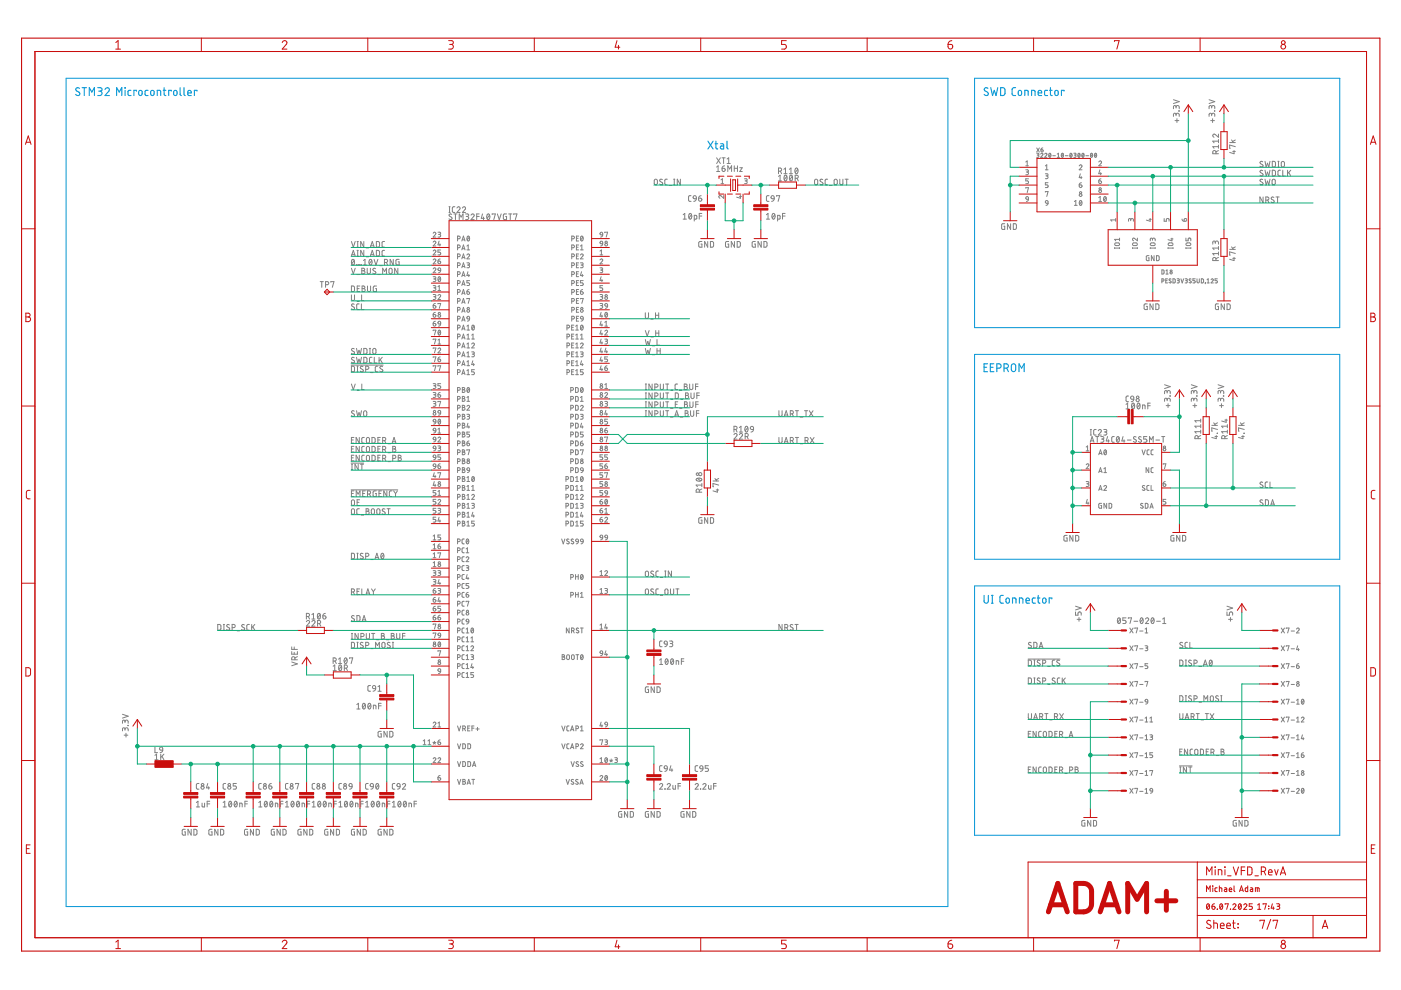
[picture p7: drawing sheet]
<svg xmlns="http://www.w3.org/2000/svg" width="297mm" height="210mm" viewBox="0 0 297 210" stroke-linecap="round" stroke-linejoin="round" font-family="sans-serif">
<path d="M14 16.6h187v175.6h-187zM206.6 16.6h77.5v52.9h-77.5zM206.6 75.1h77.5v43.5h-77.5zM206.6 124.2h77.5v52.9h-77.5z" fill="none" stroke="#0696d7" stroke-width=".21"/>
<g fill="none" stroke="#0696d7" stroke-width=".23">
<path d="M16.8 18.7l-.4-.1-.3 .4 .1 .2 .6 .4a.45 .45 0 0 1-.1 .7 .45 .45 0 0 1-.7-.3M17.4 18.6h.9M17.9 18.6v1.7M20.7 18.6h.6a.37 .37 0 0 1 .4 .4 .37 .37 0 0 1-.4 .3h-.4M21.2 19.3a.47 .47 0 0 1 .5 .5 .47 .47 0 0 1-.5 .5h-.5M22.3 19a.46 .46 0 0 1 .6-.4 .46 .46 0 0 1 .2 .7l-.8 1h.9M26.5 18.6l.1 .1zM26.5 19.2v1.1M27.8 19.2h-.5l-.2 .2 .1 .8 .6 .1M28.9 19.3v-.1h-.5v1.1M29.5 19.3l.4-.1a.62 .62 0 0 1-.1 1.1l-.3-.1-.1-.3zM31.4 19.2h-.5l-.1 .2v.8l.6 .1"/>
<path d="M32 19.3h.6l.1 .6a.37 .37 0 0 1-.4 .4 .37 .37 0 0 1-.4-.4zM34.6 19.2h.6M34.8 18.6v1.5l.4 .2M36.3 19.3v-.1h-.5v1.1M36.9 19.3h.5l.1 .6a.37 .37 0 0 1-.3 .4 .37 .37 0 0 1-.4-.4zM38.2 18.6v1.4l.3 .3M39 18.6v1.4l.3 .3M39.8 19.7h.8a.39 .39 0 0 0-.3-.5 .39 .39 0 0 0-.5 .3l.1 .7 .7 .1M41.8 19.3v-.1h-.6v1.1M209.5 18.7l-.5-.1-.3 .4 .1 .2 .6 .4a.45 .45 0 0 1-.1 .7 .45 .45 0 0 1-.7-.3M210.1 18.6l.3 1.7 .4-1.1 .4 1.1 .3-1.7M212.2 18.6h.6l.2 .3 .1 .9-.3 .4-.6 .1z"/>
<path d="M215.3 18.6h-.5l-.2 .4v1l.2 .2 .5 .1M216 19.3l.2-.1a.62 .62 0 0 1 .2 1h-.3l-.2-.2zM220.1 19.7h.8a.39 .39 0 0 0-.3-.5 .39 .39 0 0 0-.5 .3l.1 .7 .7 .1M222.1 19.2h-.6v.2v.8l.6 .1M222.5 19.2h.6M222.7 18.6v1.5l.4 .2M223.7 19.3l.4-.1a.62 .62 0 0 1-.1 1.1l-.3-.1-.1-.3zM225.6 19.3v-.1h-.6v1.1M18.9 20.3v-1.7l.6 .9 .5-.9v1.7M24.7 20.3v-1.7l.6 .9 .5-.9v1.7M33.3 20.3v-1.1l.7 .1 .1 1M150.1 29.9l1.1 1.7"/>
<path d="M151.2 29.9l-1.1 1.7M151.6 30.5h.6M151.8 29.9v1.5l.4 .2M152.8 30.5h.5l.1 .3v.8h-.5l-.2-.3 .1-.2 .6-.2M154.1 29.9v1.4l.3 .3M217.3 20.3v-1.1l.7 .1v1M218.7 20.3v-1.1l.7 .1 .1 1M208.6 77.9h.6M209.4 77.1h-.8v1.7h.8M210 77.9h.5M210.7 77.1h-.7v1.7h.7M211.3 78.1h.5a.47 .47 0 0 0 .5-.5 .47 .47 0 0 0-.5-.5h-.5v1.7"/>
<path d="M212.9 78.1h.4a.47 .47 0 0 0 .5-.5 .47 .47 0 0 0-.5-.5h-.4v1.7M213.4 78.1l.4 .7M214.6 77.3l.3-.2 .3 .2 .1 1a.47 .47 0 0 1-.4 .5 .47 .47 0 0 1-.5-.5zM216 78.8v-1.7l.6 1 .5-1v1.7M208.6 126.2v1.2a.46 .46 0 0 0 .5 .5 .46 .46 0 0 0 .4-.5v-1.2M210.2 127.9h.4M210.2 126.2h.4M210.4 126.2v1.7M212.7 126.2l-.5 .1-.2 .3v1.1l.2 .2h.5M213.4 126.9h.5l.1 .6a.37 .37 0 0 1-.4 .4 .37 .37 0 0 1-.3-.4zM214.7 127.9v-1.1l.7 .1v1M216.1 127.9v-1.1l.7 .1 .1 1"/>
<path d="M217.5 127.3h.8a.39 .39 0 0 0-.3-.5 .39 .39 0 0 0-.5 .3l.1 .7 .7 .1M219.5 126.8h-.5l-.1 .3v.7l.6 .1M219.9 126.8h.6M220.1 126.2v1.5l.4 .2M221.1 126.9h.6l.1 .6a.37 .37 0 0 1-.4 .4 .37 .37 0 0 1-.4-.4zM223 127v-.2h-.6v1.1"/>
</g>
<g fill="none" stroke="#808080" stroke-width=".21">
<path d="M138.8 38.1h.5l.1 .2-.1 .7-.2 .2-.3-.1-.1-.2zM140.4 38.1l-.4-.1-.1 .2 .5 .5a.33 .33 0 0 1-.1 .5 .33 .33 0 0 1-.5-.2M141.5 38h-.4l-.2 .2 .1 .8 .5 .2M141.9 39.3h.5M142.8 39.2h.3M142.8 38h.3M143 38v1.2M144.3 38v1.2l-.7-1.2v1.2M151.9 35.4l.4-.2v1.2M151.9 36.4h.7M151.9 33.5l.8 1.2M152.7 33.5l-.8 1.2"/>
<path d="M152.9 38.9h.5M152.9 38.1l.3-.2v1M153.1 33.5h.7M153.1 35.7h.4a.34 .34 0 0 1 .3 .4 .34 .34 0 0 1-.4 .3 .34 .34 0 0 1-.3-.4zM153.4 33.5v1.2M153.6 35.2a.51 .51 0 0 0-.5 .5M154.2 33.7l.3-.2v1.2M154.2 34.7h.6M154.3 36.4v-1.2l.4 .6 .4-.6v1.2M155.7 35.7h.7M155.7 35.2v1.2M156.4 35.2v1.2"/>
<path d="M156.8 35.6h.6l-.6 .8h.6M157.8 37.9h.5l.1 .2-.1 .2-.3 .1M158.1 38.4l.3 .1v.3l-.6 .1M165.1 36.3l.6-.1v-.4l-.6-.2v1.2M165.1 37.4l.3-.3v1.3M165.1 38.4h.6M165.5 36.3l.2 .5M166.2 36.8h.7M166.2 35.9l.3-.3v1.2M166.4 37.2l.1-.1a.65 .65 0 0 1 .4 .7 .65 .65 0 0 1-.4 .5l-.3-.6zM166.8 37.4l-.5 .7M167.4 36.8h.6"/>
<path d="M167.4 35.9l.3-.3v1.2M167.5 37.2h.1a.61 .61 0 0 1 .4 .6 .61 .61 0 0 1-.4 .5l-.2-.6zM168 37.4l-.6 .7M168.6 37.8l.6-.1v-.4l-.6-.2v1.3M168.7 35.7l.1-.1a.6 .6 0 0 1 .4 .6 .6 .6 0 0 1-.4 .6l-.3-.6zM169 37.8l.2 .6M169.1 35.9l-.5 .7M172.8 38.1h.4l.2 .2-.1 .7-.2 .2-.3-.1-.1-.2zM174.4 38.1l-.4-.1-.1 .2 .4 .5a.33 .33 0 0 1 0 .5 .33 .33 0 0 1-.5-.2M175.5 38h-.4l-.2 .2 .1 .8 .5 .2M175.9 39.3h.5M177 38.1h.4l.1 .2v.7l-.3 .2-.3-.2z"/>
<path d="M178.1 38v1l.2 .2 .4-.2v-1M179.2 38h.6M179.5 38v1.2M217.5 36l.5 .1v.3l-.4 .1M217.5 34.4l.3-.3v1.1M217.5 35.2h.6M217.5 39.9l.6-.1-.3 1M217.8 36.5l.3 .3-.2 .2-.4 .1M218.1 37.9h-.6v.5h.5l.1 .2-.1 .3h-.5M219.8 32.5l.5 .1v.2l-.4 .1M219.8 31.4l.6 .8M220 32.9l.2 .1v.2l-.4 .2"/>
<path d="M220.4 31.4l-.6 .8M220.6 32.7a.24 .24 0 0 1 .4-.2 .24 .24 0 0 1 .1 .4l-.5 .5h.5M220.7 31.7l.4 .1 .1 .1M220.7 31.7l.1 .5h.3l.1-.2M221.1 31.4l-.3 .1-.1 .2M221.2 31.9v.1M221.5 32.7a.24 .24 0 0 1 .3-.2 .24 .24 0 0 1 .1 .4l-.4 .5h.5M221.6 36.9l.6 .1-.1 .3h-.3M221.6 35.2l.3-.3v1.1M221.6 36h.6M221.9 37.3l.3 .2-.1 .3-.5 .1M222.2 38.7h-.6v.5h.5l.1 .2-.1 .4h-.5"/>
<path d="M222.5 32.5a.41 .41 0 0 1 .3 .4 .41 .41 0 0 1-.3 .4l-.1-.2zM222.8 32.7l-.4 .5M223.2 33h.6M224.2 33.4h.4M224.2 32.7l.2-.2v.9M225.1 32.5a.41 .41 0 0 1 .4 .4 .41 .41 0 0 1-.4 .4l-.1-.4zM225.4 32.7l-.3 .5M225.9 33h.5M226.9 32.5a.4 .4 0 0 1 .4 .4 .4 .4 0 0 1-.4 .4l-.1-.4zM227.2 32.7l-.3 .5M227.7 32.5l.4 .1v.2l-.3 .1M227.9 32.9l.2 .1v.2l-.4 .2"/>
<path d="M228.7 32.5a.41 .41 0 0 1 .3 .4 .41 .41 0 0 1-.3 .4l-.2-.4zM228.8 35.2a.29 .29 0 0 1 .4-.2 .29 .29 0 0 1 .1 .4l-.5 .6h.6M228.8 39.2h.4a.29 .29 0 0 1 .2 .3 .29 .29 0 0 1-.3 .3 .29 .29 0 0 1-.3-.3zM229 32.7l-.4 .5M229 36.9l-.2 .8h.6M229.2 37.4v.5M229.3 38.7l-.3 .2-.2 .3M229.5 32.5a.41 .41 0 0 1 .3 .4 .41 .41 0 0 1-.3 .4l-.1-.4zM229.8 32.7l-.4 .5M230.2 33h.6M231.3 32.5a.41 .41 0 0 1 .4 .4 .41 .41 0 0 1-.4 .4l-.1-.4zM231.6 32.7l-.4 .5"/>
<path d="M232.2 32.5a.41 .41 0 0 1 .3 .4 .41 .41 0 0 1-.3 .4l-.2-.4zM232.5 32.7l-.4 .5M233 34.4a.29 .29 0 0 1 .4-.3 .29 .29 0 0 1 .1 .5l-.5 .6h.6M233 38.4h.3a.29 .29 0 0 1 .2 .3 .29 .29 0 0 1-.3 .2 .29 .29 0 0 1-.2-.2zM233.2 36l-.2 .8h.6M233.4 36.6v.5M233.4 37.9l-.3 .1-.1 .4M248.8 21.1l1.2 .4-1.2 .4M249.1 25.6h.8M249.3 24.3l.3-.3 .3 .1 .1 .6M249.3 24.5v-.3l-.3-.2-.2 .3v.4M249.3 22.7l.2-.3h.4l.1 .7"/>
<path d="M249.3 22.9v-.4l-.3-.1-.2 .2v.5M249.5 25.2v.8M250 23.5h.1M256.3 21.1l1.3 .4-1.3 .4M256.7 25.6h.8M256.9 24.3l.1-.2h.4l.2 .6M256.9 24.5v-.3l-.3-.2-.3 .3v.4M256.9 22.7l.1-.3h.4l.2 .7M256.9 22.9v-.4l-.3-.1-.3 .2v.5M257.1 25.2v.8M257.5 23.6h.1M257.8 32.6l-.1-.6h-.4l-.2 .6h1.2"/>
<path d="M258.3 28.4v.7l-.6-.6a.33 .33 0 0 0-.6 .1 .33 .33 0 0 0 .3 .5M258.3 29.6v.7M258.3 30.8v.6M258.3 31.9l-.5 .3M258.3 31.1h-1.2l.3 .3M258.3 29.9h-1.2l.3 .4M260.7 30.2h1.2M261.1 29.7l.4 .5M261.4 32.1h.5M261.6 31.9v.7l-.9-.3M261.9 31.1l-1.2-.3v.6h.1M261.9 29.7l-.6 .3"/>
<path d="M267.7 34.3l-.4-.1-.2 .3 .7 .5a.34 .34 0 0 1-.2 .4 .34 .34 0 0 1-.5-.2M267.7 36.2l-.4-.1-.2 .3 .6 .4a.3 .3 0 0 1 0 .5 .3 .3 0 0 1-.5-.1l-.1-.1M267.7 38.1l-.4-.1-.2 .2 .6 .5a.3 .3 0 0 1 0 .5 .3 .3 0 0 1-.5-.1l-.1-.1M268.2 34.2l.3 1.2 .2-.8 .3 .8 .3-1.2M268.2 36.1l.3 1.2 .2-.8 .3 .8 .3-1.2M268.2 38l.3 1.2 .2-.8 .3 .8 .3-1.2M269.7 34.2h.5l.2 .2v.8l-.2 .2h-.5zM269.7 36.1l.7 .2v.8l-.2 .2h-.5zM269.8 38.1l.3-.1 .3 .2v.8l-.3 .2-.3-.1-.1-.2zM270.9 34.2h.3M270.9 35.4h.3M271.1 34.2v1.2"/>
<path d="M271.5 36.1h-.4l-.1 .3v.7l.5 .2M271.8 34.3h.4l.1 .2v.7l-.2 .2-.3-.1-.1-.2zM272 36.1v1.2h.5M273 36.1v1.2M273.3 36.6l.4 .7M273.7 36.1l-.7 .7M67.9 59.7h.7M68.2 59.7v1.2M70.1 59.8v-.1h.7l-.3 1.2M74.5 54.3l.4-1.2 .4 1.2M74.5 51.2l.4 1.2 .4-1.2M74.5 56.9l.4 1.2 .4-1.2"/>
<path d="M74.6 54h.6M74.7 55.1l.1-.1a.66 .66 0 0 1 .4 .6 .66 .66 0 0 1-.5 .6l-.2-.6zM75.1 55.2l-.5 .7M75.6 56.2h.1M75.7 58.2h.5M75.7 52.4h.3M75.7 51.2h.3M75.7 54.3h.3M75.7 53.1h.3M75.8 51.2v1.2M75.8 53.1v1.2M76.1 56.2h.1"/>
<path d="M76.5 56.2h.1M76.7 56.9h.5l.1 .2-.3 .3 .4 .3-.2 .3-.5 .1zM76.7 57.4h.3M77.1 56.2h.6M77.1 55.2l.3-.2v1.2M77.1 51.2v1.2l-.6-1.2v1.2M77.1 53.1v1.2l-.6-1.2v1.2M77.6 54.4h.5M77.6 52.6h.5M77.9 56.9v.8l.2 .4 .4-.2v-1M78.4 55.1l.1-.1a.61 .61 0 0 1 .4 .6 .61 .61 0 0 1-.4 .6l-.3-.6zM78.5 54.3l.4-1.2 .4 1.2"/>
<path d="M78.5 52.4l.4-1.2 .4 1.2M78.6 54h.6M78.6 52.1h.6M78.8 55.2l-.5 .7M79.3 55l.4 1.2 .4-1.2M79.6 57a.3 .3 0 0 0-.4-.1 .3 .3 0 0 0 0 .5l.4 .2a.33 .33 0 0 1-.1 .5 .33 .33 0 0 1-.5-.2M79.8 53.1h.5l.1 .2 .1 .7-.2 .3h-.5zM79.8 51.2h.5l.1 .2 .1 .7-.2 .3h-.5zM80.1 58.2h.5M80.5 56.3h.5M81.1 58.1v-1.2l.4 .7 .4-.7v1.2M81.5 55.6l.6-.1v-.4l-.6-.1v1.2"/>
<path d="M81.5 53.1h-.4l-.1 .3 .1 .8 .4 .1M81.5 51.2h-.4l-.1 .3 .1 .8 .4 .1M81.9 55.6l.3 .6M82.6 56.9h.4l.1 .3v.7l-.2 .2-.3-.1-.1-.3zM83.4 55v1.2l-.7-1.2v1.2M84.3 56.9v1.2l-.6-1.2v1.2M84.6 55l-.6 .1-.1 .8 .2 .3h.5v-.7h-.2M91.8 49.5a.28 .28 0 0 1 .4-.2 .28 .28 0 0 1 .1 .4l-.5 .6h.6M91.8 51.4a.28 .28 0 0 1 .4-.3 .28 .28 0 0 1 .1 .5l-.5 .6h.6M91.8 53.2a.28 .28 0 0 1 .4-.2 .28 .28 0 0 1 .1 .5l-.5 .5h.6M91.8 55.1a.28 .28 0 0 1 .4-.2 .28 .28 0 0 1 .1 .5l-.5 .5h.6M91.8 57a.28 .28 0 0 1 .4-.2 .28 .28 0 0 1 .1 .5l-.5 .5h.6"/>
<path d="M91.8 58.7l.6 .1-.1 .3h-.4M92.1 59.1l.3 .4-.2 .2h-.4M92.9 49.2l.5 .1-.1 .4h-.3M92.9 55.4h.3a.29 .29 0 0 1 .2 .3 .29 .29 0 0 1-.3 .2 .29 .29 0 0 1-.2-.3zM93 56.9h.3l.1 .5-.5-.1zM93 58.7a.52 .52 0 0 1 .4 .5 .52 .52 0 0 1-.4 .5l-.1-.5zM93.1 51.1l-.2 .8h.5M93.1 49.7l.3 .3-.1 .2-.4 .1M93.3 51.7v.5M93.3 54.9l-.3 .1-.1 .4M93.4 58.9l-.5 .6M93.4 53h-.5v.5h.4l.1 .2-.1 .3h-.4"/>
<path d="M93.4 57.4l-.1 .3-.3 .1M95.2 45h.2M95.2 43.8h.2M95.3 43.8v1.2M95.8 45.4h-.4l-.2 .2 .5 .5a.3 .3 0 0 1 0 .4 .3 .3 0 0 1-.4 0l-.1-.1M96.2 45.4h.7M96.4 43.8l-.4 .1-.1 .2v.8l.5 .1M96.6 45.4v1.2M96.9 44.1a.33 .33 0 0 1 .5-.2 .33 .33 0 0 1 .1 .5l-.6 .6h.7M97 50.6l.5-.1v-.3l-.5-.1v1M97 52.5l.5-.1v-.3l-.5-.2v1.1M97 54.4l.5-.1v-.3l-.5-.2v1.1"/>
<path d="M97 56.3l.5-.1v-.4l-.5-.1v1.1M97 58.2l.5-.1v-.4l-.5-.1v1.1M97.4 46.6v-1.2l.4 .6 .4-.6v1.2M97.9 51.1l.4-1 .3 1M97.9 53l.4-1.1 .3 1.1M97.9 54.9l.4-1.1 .3 1.1M97.9 56.8l.4-1.1 .3 1.1M97.9 58.7l.4-1.1 .3 1.1M98 50.8h.5M98 52.7h.5M98 54.6h.5M98 56.5h.5"/>
<path d="M98 58.4h.5M98 44.1a.33 .33 0 0 1 .5-.2 .33 .33 0 0 1 .1 .5l-.6 .6h.7M98.7 45.4h.5l.2 .2-.2 .3h-.4M99 54.1a.28 .28 0 0 1 .4-.2 .28 .28 0 0 1 .1 .4l-.5 .6h.6M99 55.7l.4 .1 .2 .2-.2 .2h-.3M99 52.2l.3-.3v1.1M99 53h.6M99 45.9l.3 .1 .1 .3-.2 .2-.5 .1M99.1 50.1h.1a.52 .52 0 0 1 .4 .5 .52 .52 0 0 1-.4 .5l-.2-.5zM99.2 57.6l-.2 .8h.6M99.3 56.2l.2 .1v.4l-.5 .1M99.4 58.2v.5"/>
<path d="M99.5 50.3l-.5 .6M99.6 59.5h-.6v.5h.4l.2 .2-.2 .3h-.4M99.9 45.6a.33 .33 0 0 1 .4-.2 .33 .33 0 0 1 .1 .5l-.5 .7h.6M101.1 45.9h.5M101.6 45.4h-.5v1.2M102.3 45.4l-.3 .9h.7M102.5 46v.6M103.4 45.4a.61 .61 0 0 1 .5 .6 .61 .61 0 0 1-.5 .5l-.2-.5zM103.8 45.6l-.5 .7M104.4 45.5v-.1h.6l-.3 1.2M105.5 45.4l.4 1.2 .4-1.2M107.4 45.4l-.6 .1-.1 .8 .2 .2 .5 .1v-.7h-.2"/>
<path d="M107.8 45.4h.7M108.2 45.4v1.2M108.9 45.5v-.1h.7l-.3 1.2M121.2 50.6l.5-.1v-.3l-.5-.1v1M121.2 52.5l.5-.1v-.3l-.5-.2v1.1M121.2 54.4l.5-.1v-.3l-.5-.2v1.1M121.2 56.3l.5-.1v-.4l-.5-.1v1.1M121.2 58.2l.5-.1v-.4l-.5-.1v1.1M122.2 60h.4M122.2 52.4h.4M122.2 56.2h.4M122.2 50.5h.4"/>
<path d="M122.2 54.3h.4M122.2 58.1h.4M122.7 59.5h-.5v1h.5M122.7 50.1h-.5v1h.5M122.7 51.9h-.5v1.1h.5M122.7 53.8h-.5v1.1h.5M122.7 55.7h-.5v1.1h.5M122.7 57.6h-.5v1.1h.5M123.1 54.1a.28 .28 0 0 1 .4-.2 .28 .28 0 0 1 0 .4l-.4 .6h.6M123.1 55.7l.4 .1 .2 .2-.2 .2h-.3M123.1 53h.6M123.1 52.2l.3-.3v1.1"/>
<path d="M123.2 50.1h.1a.52 .52 0 0 1 .4 .5 .52 .52 0 0 1-.4 .5l-.2-.5zM123.3 57.6l-.2 .8h.6M123.4 56.2l.2 .1v.4l-.5 .1M123.5 58.2v.5M123.6 50.3l-.5 .6M123.7 59.5h-.6v.5h.3l.3 .2-.2 .3h-.4M127.2 55.1a.28 .28 0 0 1 .4-.2 .28 .28 0 0 1 .1 .5l-.5 .5h.6M127.2 56.8l.6 .1-.1 .3-.4 .1M127.2 54h.6M127.2 53.2l.3-.2v1M127.3 49.3h.4l.1 .5-.5-.1zM127.3 51.2h.4l.1 .5-.5-.1z"/>
<path d="M127.4 58.7l-.2 .8h.6M127.5 57.3l.3 .2-.1 .2-.5 .1M127.6 59.2v.5M127.8 49.8l-.1 .3-.4 .2M127.8 51.7l-.1 .3-.4 .2M128.2 49.3l.6-.1-.3 1.1M144.8 46.5h.7M144.8 45.5l.4-.2v1.2M146.2 45.3a.6 .6 0 0 1 .5 .6 .6 .6 0 0 1-.5 .5l-.2-.5zM146.5 41.5h-.4l-.1 .2v.8l.5 .2M146.6 45.5l-.5 .7M147.1 41.6h.4l.1 .5h-.6z"/>
<path d="M147.2 46.5l.5-.1-.1-.7h-.4v1.2M147.6 42.1l-.1 .4-.4 .2M148.1 42h.4a.34 .34 0 0 1 .3 .4 .34 .34 0 0 1-.4 .3 .34 .34 0 0 1-.3-.3zM148.3 45.8h.5M148.7 41.5a.51 .51 0 0 0-.6 .5M148.8 45.3h-.5v1.2M148.8 51.2l-.6 .2v.9l.6 .1v-.6h-.2M150.1 51.2v1.2l-.7-1.2v1.2M150.6 51.2h.5l.2 .2v.8l-.2 .2h-.5zM153.4 41.4v.6l-.5-.5a.29 .29 0 0 0-.5 .1 .29 .29 0 0 0 .2 .4M154.5 51.2l-.6 .2v.9l.6 .1v-.6h-.2M155.7 51.2v1.2l-.7-1.2v1.2"/>
<path d="M156.3 51.2h.5l.1 .2 .1 .7-.2 .3h-.5zM156.8 41.6h.4M157 41.4v.6l-.8-.2M160.1 51.2l-.6 .2 .1 .9 .5 .1v-.6h-.1M161.4 51.2v1.2l-.7-1.2v1.2M162 51.2h.4l.2 .2v.8l-.2 .2h-.4zM162.5 45.5l.3-.2v1.2M162.5 46.5h.7M163 41.5h-.4l-.1 .2v.8l.5 .2M163.6 41.6h.4l.1 .5h-.5zM163.8 45.3h.1a.6 .6 0 0 1 .4 .6 .6 .6 0 0 1-.4 .5l-.2-.5zM164.1 42.1l-.1 .4-.4 .2"/>
<path d="M164.3 45.5l-.6 .7M164.6 41.6v-.1h.7l-.3 1.2M164.9 46.5l.5-.1-.1-.7h-.4v1.2M165.9 45.8h.6M166.5 45.3h-.6v1.2M213 47.4l-.6 .2v.8l.1 .2h.5v-.6h-.2M214.3 47.4v1.2l-.7-1.2v1.2M214.8 47.4l.5 .1 .2 .1v.8l-.2 .2h-.5zM217.6 41.7h.4l.1 .5-.6-.1zM218.1 42.2l-.2 .4-.3 .1M221.6 40.7v-.1h.6l-.3 1.1M221.7 42.6h.4l.1 .5-.5-.1z"/>
<path d="M222.2 43.1l-.1 .3-.3 .1M227.8 42.7l.3-.2v1M227.8 43.5h.6M229 42.6v-.1a.53 .53 0 0 1 .4 .5 .53 .53 0 0 1-.4 .5l-.2-.5zM229.3 42.7l-.4 .6M233 41.9l.3-.2v1M233 42.7h.6M234.1 41.7h.1a.52 .52 0 0 1 .4 .5 .52 .52 0 0 1-.4 .5l-.2-.5zM234.5 41.9l-.5 .6M236.3 52.6h1.1M236.3 52.5v.2M236.4 51.6l.8-.1 .2 .4-.2 .1h-.7z"/>
<path d="M236.5 46.6h-1l.2 .3M236.5 46.3v.6M237.4 50.5v.6M237.4 52.5v.2M237.4 50.8h-1.1l.3 .3M239.7 46.6l.1-.2 .3-.1 .2 .2v.4M239.7 46.8v-.4h-.3l-.1 .5M240.1 52.6h1.1M240.1 52.5v.2M240.2 51.6l.8-.1 .1 .4-.1 .1h-.7l-.2-.1zM241.2 50.5v.6l-.7-.6a.28 .28 0 0 0-.4 .2 .28 .28 0 0 0 .2 .4M241.2 52.5v.2"/>
<path d="M243.6 54.2l-.5 .1v.9l.5 .1v-.6h-.2M243.6 46.5h.5M243.9 46.3v.6l-.8-.2M243.9 52.6h1M243.9 52.5v.2M243.9 51.6l.9-.1 .1 .4-.1 .1h-.7l-.2-.1zM244.3 50.8l.4-.3 .2 .2v.4M244.3 50.9v-.3l-.3-.1-.1 .6M244.7 54.2v1.1l-.6-1.1v1.1M244.9 52.5v.2M245.2 54.2l.5 .2 .1 .6-.2 .2-.4 .1zM246.3 59.6l.5-.1-.1-.3-.4-.1v.9"/>
<path d="M246.3 57.2l.5 .1-.1 .8h-.4zM246.8 46.3v.6h.5v-.5l.2-.1 .3 .1 .1 .5M247.2 59.5h.3M247.2 58.1h.5M247.2 57.4l.2-.2v.9M247.5 59.1h-.3v.9h.3M247.6 52.5v.2M247.6 52.6h1.1M247.7 51.6l.8-.1 .2 .4-.2 .1h-.7zM248.2 50.7h.5M248.3 59.2l-.3-.1-.1 .2 .4 .4v.2l-.2 .1-.3-.1M248.5 50.5v.6l-.9-.3"/>
<path d="M248.7 59.1l.5 .1-.1 .8h-.4zM248.7 52.5v.2M249.6 59.1h.4l.1 .2-.1 .2h-.3M249.8 59.5l.2 .1v.3l-.4 .1M250.4 59.1l.3 .9 .3-.9M250.6 46.4l.1 .4 .4 .1M251.1 46.4a.3 .3 0 0 1 .5 .1 .3 .3 0 0 1-.2 .4h-.3zM251.3 59.1l.4 .1v.2l-.3 .1M251.4 50.5v.6h.5v-.5l.2-.1 .4 .1v.5M251.4 52.6h1.1M251.4 52.5v.2M251.5 51.6l.8-.1 .2 .4-.2 .1h-.7l-.2-.1z"/>
<path d="M251.5 59.5l.2 .1v.3l-.4 .1M252.5 52.5v.2M252.5 59.2l-.3-.1-.1 .2 .5 .4v.2l-.2 .1-.3-.1M253.4 59.1h-.5v.4h.4l.1 .2-.1 .3h-.4M253.8 59.1v.7l.2 .2 .3-.1v-.8M254.7 59.1l.4 .1v.8h-.4zM255.6 60h.1M255.6 60l-.1 .2M255.9 60h.5M255.9 59.3l.3-.2v.9M256.8 59.3a.23 .23 0 0 1 .3-.2 .23 .23 0 0 1 .1 .4l-.4 .5h.5M257.7 51.4l.1-.2 .3-.1 .2 .2v.5"/>
<path d="M257.7 51.6l-.1-.4-.3-.1-.1 .1-.1 .6M257.8 55.2l-.1-.5-.3-.1-.2 .2-.1 .4h1.2M258.1 59.1h-.5v.4h.4l.1 .2-.1 .3h-.4M258.3 52.3v.6M258.3 53.4v.7M258.3 52.6h-1.2l.3 .3M258.3 54.6l-.5 .2M258.3 53.8h-1.2l.3 .3M260.7 52.9h1.2M261.1 52.3l.4 .6M261.4 54.8h.5M261.6 54.6v.6l-.9-.2"/>
<path d="M261.9 53.7l-1.2-.3v.7h.1M261.9 52.3l-.6 .3M267.8 41.8v1.2l-.7-1.2v1.2M268.4 42.4l.6-.1v-.4l-.6-.1v1.2M268.8 42.4l.2 .6M270.1 41.9a.3 .3 0 0 0-.5-.1 .3 .3 0 0 0 0 .5l.4 .2a.33 .33 0 0 1 0 .5 .33 .33 0 0 1-.5-.2M270.5 41.8h.7M270.9 41.8v1.2M69 60.4l.6-.2v-.4l-.6-.1v1.2M74.4 77.4h6.8M74.5 62.5v1.1l.3 .1 .3-.1 .1-1.1M74.5 60.6l.5 .1 .1 .2v.8l-.1 .1h-.5z"/>
<path d="M74.5 77.6l.5 .1 .1 .2v.8l-.1 .1h-.5zM75.1 74l-.4-.1-.2 .2 .5 .5a.3 .3 0 0 1 .1 .4 .3 .3 0 0 1-.5 0l-.1-.1M75.1 75.9l-.4-.1-.2 .2 .5 .5a.3 .3 0 0 1 .1 .4 .3 .3 0 0 1-.5 0l-.1-.1M75.1 64.5h-.4l-.2 .2 .5 .4a.3 .3 0 0 1 .1 .5 .3 .3 0 0 1-.5 0l-.1-.1M75.6 73.9l.2 1.2 .3-.8 .3 .8 .2-1.2M75.6 75.8l.2 1.2 .3-.8 .3 .8 .2-1.2M75.6 63.9h.6M75.7 78.8h.2M75.7 77.6h.2M75.7 61.2h.4M75.8 77.6v1.2M76.2 64.4l-.4 .1-.2 .2 .1 .9h.5"/>
<path d="M76.3 60.6h-.6v1.2h.6M76.6 64.4v1.2h.6M76.7 62.5v1.3h.5M76.8 60.6l.4 .1 .2 .2-.3 .3 .3 .2-.2 .4h-.4zM76.8 61.2h.3M77 77.7a.3 .3 0 0 0-.5 0 .3 .3 0 0 0 0 .4l.5 .3a.34 .34 0 0 1-.2 .5 .34 .34 0 0 1-.4-.2M77.1 73.9h.5l.2 .2v.8l-.2 .2h-.5zM77.1 75.8h.5l.2 .2v.8l-.2 .1-.5 .1zM77.5 78.3l.6-.1v-.4l-.6-.2v1.2M77.9 60.6v1.1l.3 .1 .3-.1 .1-1.1M78.3 75.1h.3M78.3 73.9h.3"/>
<path d="M78.4 73.9v1.2M78.6 79h.5M78.9 75.8h-.4l-.2 .2 .1 .9 .5 .1M79.2 73.9h.4l.1 .3v.7l-.3 .2-.3-.2zM79.4 75.8v1.2h.5M79.8 60.6l-.6 .2v1h.6v-.6h-.2M80.1 77.6l-.4 .1-.1 .2v.8l.5 .1M80.4 75.8v1.2M80.6 76.2l.4 .8M81 75.8l-.6 .7M81.1 77.7a.3 .3 0 0 0-.4 0 .3 .3 0 0 0 0 .4l.3 .3a.33 .33 0 0 1 0 .5 .33 .33 0 0 1-.5-.2M91.8 60.6l.6 .1-.1 .3h-.4"/>
<path d="M91.8 62.4l.6 .2-.1 .3h-.4M91.8 64.8h.4a.29 .29 0 0 1 .2 .3 .29 .29 0 0 1-.3 .3 .29 .29 0 0 1-.3-.3zM91.8 66.7h.5l.1 .2M91.8 66.7l.1 .4 .2 .2 .2-.1 .1-.2M91.8 68.6h.4a.29 .29 0 0 1 .2 .3 .29 .29 0 0 1-.3 .3 .29 .29 0 0 1-.3-.3zM91.8 70.1v-.1h.6l-.3 1M91.8 72l.6-.1-.3 1M91.8 73.9l.6-.1-.3 1M91.8 75.8l.6-.1-.3 1M91.8 77.7v-.1h.6l-.3 1M92.1 61l.3 .1v.3l-.2 .2h-.4M92.1 62.9l.3 .1v.3l-.2 .2h-.4"/>
<path d="M92.3 64.3l-.3 .2-.2 .3M92.3 66.2l-.3 .2-.2 .3M92.3 68.1l-.3 .1-.2 .4M92.4 66.9v.1M92.9 62.7a.28 .28 0 0 1 .4-.2 .28 .28 0 0 1 0 .4l-.4 .6h.5M92.9 68.5l.1 .2h.4M92.9 68.4l.1-.2 .2-.1 .2 .2v.4M92.9 74a.28 .28 0 0 1 .4-.2 .28 .28 0 0 1 0 .5l-.4 .5h.5M92.9 76.1h.3a.29 .29 0 0 1 .2 .4 .29 .29 0 0 1-.3 .2 .29 .29 0 0 1-.2-.3zM92.9 64.5l.5-.2-.3 1.1M92.9 68.4v.1M92.9 77.7v-.1h.5l-.3 1"/>
<path d="M92.9 61.6h.5M92.9 60.8l.2-.2v1M92.9 72.1l.2-.2v1M92.9 72.9h.5M93 70.1v-.1a.53 .53 0 0 1 .4 .5 .53 .53 0 0 1-.4 .5l-.1-.5zM93.3 75.7l-.3 .1-.1 .3M93.4 70.2l-.5 .6M93.4 68.7l-.1 .3-.3 .2M97 60.1l.5-.1v-.4l-.5-.1v1M97 62l.5-.1v-.4l-.5-.1v1M97 63.9l.5-.1v-.4l-.5-.1v1M97 65.7l.5-.1v-.3l-.5-.1v1"/>
<path d="M97 67.6l.5-.1v-.3l-.5-.1v1M97 69.5l.5-.1v-.4l-.5-.1v1.1M97 71.4l.5-.1v-.3l-.5-.2v1.1M97 73.3l.5-.1v-.4l-.5-.1v1.1M97 75.2l.5-.1v-.4l-.5-.1v1M97 77.1l.5-.1v-.4l-.5-.1v1M97 79l.5-.1v-.4l-.5-.1v1M97.9 60.5l.4-1 .3 1M97.9 62.4l.4-1 .3 1M97.9 64.3l.4-1 .3 1M97.9 66.2l.4-1 .3 1M97.9 68.1l.4-1 .3 1"/>
<path d="M97.9 70l.4-1.1 .3 1.1M97.9 71.9l.4-1.1 .3 1.1M97.9 73.8l.4-1.1 .3 1.1M97.9 75.6l.4-1 .3 1M97.9 77.5l.4-1 .3 1M97.9 79.4l.4-1 .3 1M98 60.3h.5M98 62.2h.5M98 64.1h.5M98 66h.5M98 67.8h.5M98 69.7h.5"/>
<path d="M98 71.6h.5M98 73.5h.5M98 75.4h.5M98 77.3h.5M98 79.2h.5M99 61.8h.3a.28 .28 0 0 1 .3 .4 .28 .28 0 0 1-.3 .2 .28 .28 0 0 1-.3-.3zM99 69.2l.3-.3v1.1M99 71.1l.3-.3v1.1M99 73l.3-.3v1.1M99 74.8l.3-.2v1M99 76.7l.3-.2v1M99 78.6l.3-.2v1"/>
<path d="M99 63.4l.6-.1-.3 1M99 70h.6M99 71.9h.6M99 73.8h.6M99 75.6h.6M99 77.5h.6M99 79.4h.6M99.1 67.1h.4l.1 .5-.6-.1zM99.4 61.4l-.3 .1-.1 .3M99.6 67.6l-.2 .4-.3 .1M100 73a.28 .28 0 0 1 .4-.3 .28 .28 0 0 1 .1 .5l-.5 .6h.6M100 74.6h.5l.1 .2-.1 .2-.4 .1"/>
<path d="M100 71.9h.6M100 71.1l.3-.3v1.1M100.1 69h.1a.53 .53 0 0 1 .4 .5 .53 .53 0 0 1-.4 .5l-.2-.5zM100.2 76.5l-.2 .8h.6M100.3 75.1l.3 .3-.2 .2h-.4M100.4 77.1v.4M100.5 69.2l-.4 .6M100.6 78.4h-.6v.4l.5 .1 .1 .2-.1 .3h-.5M120.2 69.5l.5-.1v-.4l-.5-.1v1.1M120.2 71.4l.5-.1v-.3l-.5-.2v1.1M120.2 73.3l.5-.1v-.4l-.5-.1v1.1M120.2 75.2l.5-.1v-.4l-.5-.1v1"/>
<path d="M120.2 77.1l.5-.1v-.4l-.5-.1v1M120.2 79l.5-.1v-.4l-.5-.1v1M121.2 75.1h.4M121.2 78.8h.4M121.2 69.4h.4M121.2 71.3h.4M121.2 73.2h.4M121.2 77h.4M121.2 60.1l.5-.1v-.4l-.5-.1v1M121.2 62l.5-.1v-.4l-.5-.1v1M121.2 63.9l.5-.1v-.4l-.5-.1v1M121.2 65.7l.5-.1v-.3l-.5-.1v1"/>
<path d="M121.2 67.6l.5-.1v-.3l-.5-.1v1M121.7 68.9h-.5v1.1h.5M121.7 70.8h-.5v1.1h.5M121.7 72.7h-.5v1.1h.5M121.7 74.6h-.5v1h.5M121.7 76.5h-.5v1h.5M121.7 78.4h-.5v1h.5M122 70h.6M122 71.9h.6M122 73.8h.6M122 75.6h.6M122 77.5h.6"/>
<path d="M122 79.4h.6M122 69.2l.3-.3v1.1M122 71.1l.3-.3v1.1M122 73l.3-.3v1.1M122 74.8l.3-.2v1M122 76.7l.3-.2v1M122 78.6l.3-.2v1M122.2 65.6h.4M122.2 61.8h.4M122.2 63.8h.4M122.2 67.5h.4M122.7 61.4h-.5v1h.5"/>
<path d="M122.7 63.3h-.5v1h.5M122.7 65.2h-.5v1h.5M122.7 67.1h-.5v1h.5M123.1 61.8h.3a.29 .29 0 0 1 .2 .4 .29 .29 0 0 1-.3 .2 .29 .29 0 0 1-.2-.3zM123.1 73a.28 .28 0 0 1 .4-.3 .28 .28 0 0 1 0 .5l-.4 .6h.6M123.1 74.6h.4l.2 .2-.2 .2-.3 .1M123.1 63.4l.6-.1-.3 1M123.1 71.9h.6M123.1 71.1l.3-.3v1.1M123.2 67.1h.3l.2 .5-.6-.1zM123.2 69h.1a.53 .53 0 0 1 .4 .5 .53 .53 0 0 1-.4 .5l-.2-.5zM123.3 76.5l-.2 .8h.6"/>
<path d="M123.4 75.1l.2 .1v.3l-.5 .1M123.5 77.1v.4M123.5 61.4l-.3 .1-.1 .3M123.6 69.2l-.5 .6M123.7 67.6l-.2 .4-.3 .1M123.7 78.4h-.6v.4h.3l.3 .3-.2 .3h-.4M127.2 62.4l.6 .2-.1 .3h-.4M127.2 64.3l.6 .2-.1 .3h-.4M127.4 66.2l-.2 .8h.6M127.4 71.9l-.2 .8h.6M127.4 75.7l-.2 .8h.6M127.4 68.1l-.2 .8h.6"/>
<path d="M127.4 70l-.2 .8h.6M127.4 73.8l-.2 .8h.6M127.4 77.6l-.2 .8h.6M127.5 62.9l.3 .4-.2 .2h-.4M127.5 64.8l.3 .2-.1 .3-.5 .1M127.6 66.8v.5M127.6 68.7v.5M127.6 70.6v.4M127.6 72.5v.4M127.6 74.4v.4M127.6 76.2v.5M127.6 78.1v.5"/>
<path d="M127.8 60.6h-.6v.4l.5 .1 .1 .2-.1 .3h-.5M128.2 70.2a.28 .28 0 0 1 .4-.2 .28 .28 0 0 1 .1 .5l-.5 .5h.6M128.2 71.9h.5l.1 .2-.1 .2h-.3M128.2 78h.4a.29 .29 0 0 1 .2 .3 .29 .29 0 0 1-.3 .3 .29 .29 0 0 1-.3-.3zM128.2 68.3l.3-.2v1.1M128.2 69.2h.6M128.3 64.4l.3-.1 .2 .2v.4l-.5-.1zM128.4 66.3a.52 .52 0 0 1 .4 .4 .52 .52 0 0 1-.4 .5l-.2-.5zM128.5 73.8l-.3 .8h.6M128.5 72.3l.3 .2v.3l-.6 .1M128.6 74.4v.4M128.7 77.6l-.3 .1-.2 .3"/>
<path d="M128.8 66.5l-.5 .5M128.8 64.9l-.1 .3-.3 .2M128.8 75.7h-.6v.4l.5 .1 .1 .2-.1 .3h-.5M136.8 66.3v1l.3 .2 .4-.2v-1M136.8 70.1l.4 1.2 .4-1.2M136.8 73.9l.3 1.2 .3-.8 .2 .8 .3-1.2M136.8 72l.3 1.2 .3-.8 .2 .8 .3-1.2M138 67.6h.5M138 71.4h.5M138.3 73.3h.5M138.3 75.2h.5M139 66.3v1.2"/>
<path d="M139 66.8h.7M139 70.1v1.2M139 70.6h.7M139.3 72v1.2h.5M139.3 73.9v1.2M139.3 74.4h.7M139.7 66.3v1.2M139.7 70.1v1.2M140 73.9v1.2M243.2 64.4l-.6 .2v.8l.1 .2h.5v-.6h-.2M244.5 64.4v1.2l-.7-1.2v1.2M245 64.4l.5 .1 .2 .1v.8l-.2 .2h-.5z"/>
<path d="M258.3 64.4l-.6 .2v.8l.2 .2h.4v-.6h-.2M259.6 64.4v1.2l-.7-1.2v1.2M260.2 64.4l.4 .1 .2 .1v.7l-.2 .3h-.4zM74.4 98.2h2.7M74.5 93.3h.4M74.5 97.1h.4M74.5 99.6h.3M74.5 95.2h.4M74.5 98.4h.3M74.5 81.4l.4 1.2 .4-1.2M74.6 98.4v1.2M75 92.8h-.5v1.2h.5"/>
<path d="M75 94.6h-.5v1.2h.5M75 96.5h-.5v1.2h.5M75.1 87.2l-.4-.1-.2 .3 .6 .5a.34 .34 0 0 1-.2 .4 .34 .34 0 0 1-.4-.2M75.6 87.1l.2 1.2 .3-.8 .3 .8 .2-1.2M75.7 82.8h.5M75.9 98.4v1.2l-.6-1.2v1.2M76.2 92.8v1.2l-.7-1.2v1.2M76.2 94.6v1.2l-.7-1.2v1.2M76.2 96.5v1.2l-.7-1.2v1.2M76.4 98.4h.7M76.7 81.4v1.2h.5M76.7 98.4v1.2"/>
<path d="M77.2 87.2l.3-.1 .3 .3v.6l-.3 .3-.3-.1-.1-.2zM77.2 92.8h-.4l-.1 .2v.8l.5 .2M77.2 94.6l-.4 .1-.1 .2v.8l.5 .1M77.2 96.5l-.4 .1-.1 .2v.8l.5 .1M77.7 94.8l.2-.1 .4 .1v.9l-.2 .1-.4-.1zM77.7 96.7l.2-.2 .4 .2v.8l-.2 .2-.4-.2zM77.8 92.8h.3l.2 .1v.9l-.2 .2-.4-.2zM78.9 92.8h.4l.2 .2v.7l-.2 .2-.4 .1zM78.9 94.6l.4 .1 .2 .1v.8l-.2 .2h-.4zM78.9 96.5l.6 .2v.8l-.2 .2h-.4zM80.1 93.3h.4M80.1 97.1h.4"/>
<path d="M80.1 95.2h.4M80.6 92.8h-.5v1.2h.5M80.6 94.6h-.5v1.2h.5M80.6 96.5h-.5v1.2h.5M81.1 93.4l.6-.1 .1-.3-.2-.2h-.5v1.2M81.1 95.3l.6-.1v-.4l-.6-.2v1.2M81.1 97.2h.5l.2-.3-.1-.3-.6-.1v1.2M81.5 93.4l.3 .6M81.5 95.3l.3 .5M81.5 97.2l.3 .5M82.2 94.1h.6M82.2 96h.6"/>
<path d="M82.2 97.9h.6M83.1 94l.4-1.2 .4 1.2M83.2 93.7h.7M83.3 94.6l.5 .1v.4l-.2 .1 .3 .2-.1 .4h-.5zM83.3 97.2h.5l.1-.3v-.3l-.6-.1v1.2M83.3 95.2h.3M84.4 96.5l.6 .1v.4l-.2 .1 .3 .2-.2 .4h-.5zM84.4 97.1h.4M91.8 81.3l.6 .1-.1 .4h-.4M91.8 83.2l.6 .1-.1 .4h-.4M91.8 85.1l.6 .1-.1 .3-.4 .1M91.9 90.9l.2-.1h.2l.1 .6-.5-.2z"/>
<path d="M91.9 98.5l.2-.2 .2 .1 .1 .5h-.5zM91.9 88.9h.4l.1 .6-.5-.2zM91.9 92.7h.4l.1 .5-.5-.1zM91.9 94.6h.4l.1 .5-.5-.1zM91.9 96.5h.4l.1 .5-.5-.1zM92.1 81.8l.3 .3-.2 .2-.4 .1M92.1 83.7l.3 .3-.2 .2-.4 .1M92.1 85.6l.3 .1v.2l-.2 .2h-.4M92.4 89.5l-.1 .3-.4 .1M92.4 91.4l-.1 .3-.4 .1M92.4 93.2l-.1 .4-.4 .1M92.4 95.1l-.1 .4-.4 .1"/>
<path d="M92.4 97l-.1 .3-.4 .2M92.4 98.9l-.1 .3-.4 .2M92.9 92.9a.28 .28 0 0 1 .4-.2 .28 .28 0 0 1 0 .4l-.4 .6h.5M92.9 94.6l.5 .1-.1 .3h-.3M92.9 83.7h.3a.29 .29 0 0 1 .2 .3 .29 .29 0 0 1-.3 .3 .29 .29 0 0 1-.2-.3zM92.9 98.8h.3a.29 .29 0 0 1 .2 .3 .29 .29 0 0 1-.3 .3 .29 .29 0 0 1-.2-.3zM92.9 85.2l.5-.1-.3 1M92.9 91l.2-.2v1M92.9 91.8h.5M93 87.1h.3l.1 .5-.5-.1zM93 89v-.1a.53 .53 0 0 1 .4 .5 .53 .53 0 0 1-.4 .5l-.1-.5zM93.1 95l.3 .1v.3l-.1 .2h-.4"/>
<path d="M93.3 83.2l-.3 .2-.1 .3M93.3 98.3l-.3 .2-.1 .3M93.4 89.1l-.5 .6M93.4 81.3h-.5v.5h.4l.1 .2-.1 .3-.4 .1M93.4 87.6l-.1 .3-.3 .1M93.4 96.4h-.5v.5h.4l.1 .2-.1 .4h-.4M97 82.7l.5-.1v-.3l-.5-.1v1M97 88.4l.5-.1v-.4l-.5-.1v1.1M97 90.3l.5-.1v-.4l-.5-.1v1.1M97 92.2l.5-.1v-.4l-.5-.1v1M97 94.1l.5-.1v-.4l-.5-.1v1M97 96l.5-.1v-.4l-.5-.1v1"/>
<path d="M97 84.6l.5-.1v-.3l-.5-.1v1M97 86.5l.5-.1v-.4l-.5-.1v1.1M97 97.9l.5-.2v-.3l-.5-.1v1M97 99.7l.5-.1v-.3l-.5-.1v1M98 82.2l.5 .1v.2l-.2 .1 .3 .2-.2 .4h-.4zM98 87.8l.5 .1v.3l-.2 .1 .3 .2-.2 .3-.4 .1zM98 89.7l.5 .1v.3l-.2 .1 .3 .2-.2 .3-.4 .1zM98 91.6l.5 .1v.2l-.2 .2 .3 .2-.2 .3h-.4zM98 93.5l.5 .1v.3l-.2 .1 .3 .2-.2 .3h-.4zM98 95.4l.5 .1v.2l-.2 .1 .3 .3-.2 .3h-.4zM98 84.1l.5 .1v.2l-.2 .1 .3 .2-.2 .4h-.4zM98 85.9l.5 .2v.2l-.2 .1 .3 .2-.2 .4h-.4z"/>
<path d="M98 97.3l.5 .1v.2l-.2 .1 .3 .3-.2 .3h-.4zM98 99.2l.5 .1v.2l-.2 .1 .3 .2-.2 .4h-.4zM98 90.2h.3M98 82.6h.3M98 88.3h.3M98 92.1h.3M98 94h.3M98 95.8h.3M98 84.5h.3M98 86.4h.3M98 97.7h.3M98 99.6h.3"/>
<path d="M99 87.8l.4 .1 .2 .2-.2 .2h-.3M99 94h.3a.28 .28 0 0 1 .3 .3 .28 .28 0 0 1-.3 .2 .28 .28 0 0 1-.3-.2zM99 86.2a.28 .28 0 0 1 .4-.2 .28 .28 0 0 1 .1 .4l-.5 .6h.6M99 84.3l.3-.2v1M99 95.5v-.1h.6l-.3 1M99 85.1h.6M99.1 99.2h.4l.1 .5-.6-.1zM99.1 82.2h.1a.52 .52 0 0 1 .4 .5 .52 .52 0 0 1-.4 .5l-.2-.5zM99.2 89.7l-.2 .8h.6M99.3 88.3l.2 .1v.4l-.5 .1M99.4 90.3v.5M99.4 93.5l-.3 .1-.1 .4"/>
<path d="M99.5 82.4l-.5 .6M99.6 91.6h-.6v.5h.4l.2 .2-.2 .3h-.4M99.6 99.7l-.2 .4-.3 .1M121 82.7l.5-.1v-.3l-.5-.1v1M121 84.6l.5-.1v-.3l-.5-.1v1M121 86.5l.5-.1v-.4l-.5-.1v1.1M121 88.4l.5-.1v-.4l-.5-.1v1.1M121 90.3l.5-.1v-.4l-.5-.1v1.1M121 92.2l.5-.1v-.4l-.5-.1v1M121 94.1l.5-.1v-.4l-.5-.1v1M121 96l.5-.1v-.4l-.5-.1v1M121 97.9l.5-.2v-.3l-.5-.1v1"/>
<path d="M121 99.7l.5-.1v-.3l-.5-.1v1M122 82.2l.6 .1v.7l-.2 .2h-.4zM122 84.1l.6 .1v.7l-.2 .2h-.4zM122 85.9l.6 .2v.7l-.2 .2h-.4zM122 87.8l.6 .2v.7l-.2 .2h-.4zM122 89.7l.6 .2v.7l-.2 .1-.4 .1zM122 91.6l.6 .2v.7l-.2 .1h-.4zM122 93.5l.6 .2v.7l-.2 .1h-.4zM122 95.4l.6 .2v.6l-.2 .2h-.4zM122 97.3l.6 .2v.6l-.2 .2h-.4zM122 99.2l.6 .1v.7l-.2 .2h-.4zM123.1 86.2a.28 .28 0 0 1 .4-.3 .28 .28 0 0 1 0 .5l-.4 .6h.6"/>
<path d="M123.1 87.8l.4 .1 .2 .2-.2 .2h-.3M123.1 94h.3a.29 .29 0 0 1 .2 .3 .29 .29 0 0 1-.3 .2 .29 .29 0 0 1-.2-.2zM123.1 95.5v-.1h.6l-.3 1M123.1 85.1h.6M123.1 84.3l.3-.2v1M123.2 99.2h.3l.2 .5-.6-.1zM123.2 82.2h.1a.52 .52 0 0 1 .4 .5 .52 .52 0 0 1-.4 .5l-.2-.5zM123.3 89.7l-.2 .8h.6M123.4 88.3l.2 .1v.4l-.5 .1M123.5 90.3v.5M123.5 93.5l-.3 .1-.1 .4M123.6 82.4l-.5 .6"/>
<path d="M123.7 91.6h-.6v.5h.4l.2 .2-.2 .3h-.4M123.7 99.7l-.2 .4-.3 .1M127.8 96.4h-.6v.5h.5l.1 .2-.1 .4h-.5M127.8 98.3h-.6v.5h.5l.1 .2-.1 .3-.5 .1M128.2 83.5a.28 .28 0 0 1 .4-.3 .28 .28 0 0 1 .1 .5l-.5 .6h.6M128.2 85.1h.4l.2 .2-.1 .2-.3 .1M128.2 91.2h.4a.29 .29 0 0 1 .2 .4 .29 .29 0 0 1-.3 .2 .29 .29 0 0 1-.3-.3zM128.2 98.8h.4a.29 .29 0 0 1 .2 .3 .29 .29 0 0 1-.3 .3 .29 .29 0 0 1-.3-.3zM128.2 82.4h.6M128.2 92.8l.6-.1-.3 1M128.2 81.6l.3-.3v1.1M128.5 87l-.3 .8h.6"/>
<path d="M128.5 85.6l.3 .1v.3l-.6 .1M128.6 87.6v.4M128.7 90.8l-.3 .1-.2 .3M128.7 98.3l-.3 .2-.2 .3M128.8 88.9h-.6v.4h.4l.2 .3-.1 .3h-.5M128.8 96.4h-.6v.5h.4l.2 .2-.1 .4h-.5M136.8 82.6h.3M136.8 88.3h.3M136.8 84.5h.3M136.8 86.4h.3M136.8 85.2h.3M136.8 87.1h.3"/>
<path d="M136.8 81.4h.3M136.8 83.3h.3M136.9 81.4v1.2M136.9 83.3v1.2M136.9 85.2v1.2M136.9 87.1v1.2M138.3 81.4v1.2l-.7-1.2v1.2M138.3 83.3v1.2l-.7-1.2v1.2M138.3 85.2v1.2l-.7-1.2v1.2M138.3 87.1v1.2l-.7-1.2v1.2M138.8 85.9l.6-.2v-.4l-.6-.1v1.2M138.8 87.8l.6-.2v-.4l-.6-.1v1.2"/>
<path d="M138.8 82.1l.6-.1v-.4l-.6-.2v1.2M138.8 84l.6-.1v-.5l-.6-.1v1.2M140 85.2v1l.3 .2 .3-.2 .1-1M140 87.1v1l.3 .2 .3-.2 .1-1M140 81.4v1l.3 .2 .3-.2 .1-1M140 83.3v1l.3 .2 .3-.2 .1-1M141.1 85.2h.7M141.1 87.1h.7M141.1 81.4h.7M141.1 83.3h.7M141.5 81.4v1.2M141.5 83.3v1.2"/>
<path d="M141.5 85.2v1.2M141.5 87.1v1.2M142.2 82.8h.5M142.2 88.4h.5M142.2 84.6h.5M142.2 86.6h.5M143.1 88.3l.4-1.2 .4 1.2M143.2 88h.6M143.2 83.3h.4l.2 .2v.8l-.2 .2h-.4zM143.2 85.7h.4M143.7 81.4h-.4l-.2 .3 .1 .8 .5 .1M143.7 85.2h-.5v1.2h.5"/>
<path d="M144 82.8h.6M144.1 86.6h.5M144.2 88.4h.6M144.3 84.6h.5M145.1 81.4l.5 .1v.4l-.2 .1 .3 .2-.1 .4h-.5zM145.1 82h.3M145.1 85.2l.6 .1v.3l-.2 .1 .3 .3-.2 .4h-.5zM145.1 85.7h.4M145.3 87.1l.5 .1v.3l-.2 .1 .3 .3-.1 .4h-.5zM145.3 87.6h.3M145.4 83.3l.5 .1v.3l-.2 .1 .3 .3-.2 .4h-.4zM145.4 83.8h.3"/>
<path d="M146.2 81.4v.9l.3 .3 .4-.2v-1M146.3 85.2v.9l.2 .3 .4-.2v-1M146.4 87.1v.9l.3 .3 .4-.2v-1M146.5 83.3v.9l.2 .3 .4-.2 .1-1M147.5 82h.5M147.5 85.7h.5M147.7 87.6h.5M147.7 83.8h.6M148 81.4h-.5v1.2M148 85.2h-.5v1.2M148.2 87.1h-.5v1.2M148.3 83.3h-.6v1.2"/>
<path d="M155.6 92.2a.33 .33 0 0 1 .5-.3 .33 .33 0 0 1 .1 .5l-.6 .7h.7M155.6 91.1l.6-.2v-.4l-.6-.1v1.2M156 91.1l.3 .5M156.8 92.2a.33 .33 0 0 1 .4-.3 .33 .33 0 0 1 .1 .5l-.5 .7h.6M156.8 91.6h.6M156.8 90.7l.3-.3v1.2M158 92.6l.6-.1v-.5l-.6-.1v1.2M158.1 90.5l.1-.1a.62 .62 0 0 1 .4 .6 .62 .62 0 0 1-.4 .6l-.3-.6zM158.4 92.6l.2 .5M158.5 90.7l-.5 .6M159.2 90.5h.4l.2 .6-.6-.1zM159.8 91.1l-.3 .4-.3 .1"/>
<path d="M165.1 92.8v.8l.3 .4 .4-.2v-1M165.1 87.1v.9l.3 .3 .4-.2v-1M166.3 94l.4-1.2 .4 1.2M166.3 88.3l.4-1.2 .4 1.2M166.4 93.7h.6M166.4 88h.6M167.6 93.4l.5-.1 .1-.3-.2-.2h-.4v1.2M167.6 87.8l.5-.2v-.4l-.5-.1v1.2M168 93.4l.2 .6M168 87.8l.2 .5M168.6 92.8h.7M168.6 87.1h.7"/>
<path d="M169 87.1v1.2M169 92.8v1.2M169.7 88.4h.5M169.7 94.1h.5M170.6 87.1h.6M170.7 93.4l.6-.1v-.3l-.1-.2h-.5v1.2M170.9 87.1v1.2M171.1 93.4l.3 .6M171.6 87.1l.8 1.2M171.8 92.8l.8 1.2M172.4 87.1l-.8 1.2M172.6 92.8l-.8 1.2"/>
<path d="M230.3 98.6l.1-.2a.27 .27 0 0 1 .4 0 .27 .27 0 0 1 0 .4l-.5 .6h.6M230.3 94.8l.3-.2v1M230.3 95.6h.6M231.2 93.8l.3-1.2 .4 1.2M231.2 92.2h.2M231.2 91.1h.2M231.2 93.5h.7M231.3 91.1v1.1M232.3 92.6h.7M232.4 91.1h-.3l-.2 .2v.8l.5 .1M232.6 92.6v1.2M232.9 91.3a.33 .33 0 0 1 .4-.2 .33 .33 0 0 1 .1 .5l-.5 .6h.6"/>
<path d="M233 96.4l.3-1 .4 1M233 96.2h.6M233 99.9h.6M233.4 92.6h.4l.2 .2v.2l-.5 .1M233.7 93.1l.3 .1v.4l-.6 .2M234 91.1h.5l.2 .2-.2 .3h-.4M234 99.4l.3-.2v1M234.2 95.5l.1-.1a.54 .54 0 0 1 .3 .5 .54 .54 0 0 1-.3 .5l-.3-.5zM234.4 91.6l.3 .2-.1 .3-.6 .1M234.6 95.6l-.5 .6M234.8 92.6l-.3 .9h.7M235 93.2v.6"/>
<path d="M236.2 92.6h-.3l-.2 .2v.8l.5 .2M236.8 92.6h.1a.61 .61 0 0 1 .4 .6 .61 .61 0 0 1-.4 .5l-.2-.5zM237.3 92.8l-.6 .7M238.1 92.6l-.3 .9h.7M238.3 93.2v.6M238.7 85.7l.4-.2v1.2M238.7 86.7h.7M239 93.3h.8M239.3 84h-.4l-.2 .2 .1 .8 .5 .2M239.7 84.2l.3-.2 .3 .1 .1 .5h-.5zM240.1 85.6v-.1a.62 .62 0 0 1 .5 .6 .62 .62 0 0 1-.5 .6l-.2-.6zM240.4 84.6l-.1 .4-.5 .2"/>
<path d="M240.5 85.7l-.5 .7M240.9 92.7l-.4-.1-.2 .2 .5 .5a.33 .33 0 0 1 0 .5 .33 .33 0 0 1-.5-.2M241.2 85.6l.2-.1a.68 .68 0 0 1-.1 1.2l-.2-.6zM241.7 85.7l-.6 .7M242 92.7l-.4-.1-.2 .2 .5 .5a.33 .33 0 0 1 0 .5 .33 .33 0 0 1-.5-.2M242.1 95.4l.4 1 .3-1M242.3 86.7v-.8l.5 .1v.7M243.2 92.6h-.7v.5h.4a.34 .34 0 0 1 .3 .3 .34 .34 0 0 1-.3 .4h-.4M243.4 86h.5M243.6 99.2v1l-.6-1v1M243.6 95.4h-.3l-.1 .2v.7l.4 .1M243.7 93.8v-1.2l.4 .6 .4-.6v1.2"/>
<path d="M243.9 85.5h-.5v1.2M244.5 99.2h-.3l-.1 .2v.7l.4 .1M244.5 95.4h-.3l-.1 .2v.7l.4 .1M245.1 93.3h.8M246.3 92.6h.7M246.6 92.6v1.2M246.6 98.4l.6-.1-.3 1.1M246.9 81.6l1.2 .4-1.2 .4M247.2 86h.9M247.5 84.8l.1-.3 .3-.1 .2 .2v.5M247.5 85l-.1-.5-.3-.1-.2 .2v.5M247.5 83.1l.1-.2h.4l.1 .6"/>
<path d="M247.5 83.3l-.1-.3-.3-.2-.2 .2v.5M247.6 85.6v.8M248.1 83.9h.1M252.6 81.6l1.2 .4-1.2 .4M252.9 86h.8M253.1 84.8l.1-.3 .3-.1 .2 .2 .1 .5M253.1 85v-.4l-.3-.2-.2 .2v.5M253.1 83.1l.1-.2 .3-.1 .2 .2 .1 .5M253.1 83.3v-.3l-.3-.2-.2 .2v.5M253.3 85.6v.8M253.8 83.9h.1M254 93l-.1-.6h-.4l-.2 .6h1.3"/>
<path d="M254.6 92.4l-.6 .2M254.6 91.5h-1.3l.3 .4M254.6 88.9v.6M254.6 90v.7M254.6 91.2v.7M254.6 90.4h-1.3l.3 .3M254.6 89.2h-1.3l.3 .3M256.9 90.2h1.2M257.3 89.6l.4 .6M257.6 92.5h.5M257.9 92.4v.6l-1-.2M258.1 91.8h.1"/>
<path d="M258.1 91.1l-1.2-.4v.7h.1M258.1 89.6l-.5 .4M258.3 81.6l1.2 .4-1.2 .4M258.6 86h.8M258.8 84.8l.1-.3h.4l.2 .6M258.8 85v-.4l-.4-.2-.1 .2v.5M258.8 83.1l.1-.2h.4l.2 .6M258.8 83.3v-.3l-.4-.2-.1 .2v.5M259 85.6v.8M259.4 84h.1M259.7 93l-.1-.6h-.5l-.1 .6h1.2M259.7 89.1h.5"/>
<path d="M260 88.9v.6l-1-.2M260.2 91.5h-1.2l.3 .4M260.2 90.4h-1.2l.3 .3M260.2 92.4l-.5 .2M260.2 90v.7M260.2 91.2v.7M262.6 90.2h1.2M263 89.6l.4 .6M263.2 92.5h.6M263.5 92.4v.6l-.9-.2M263.7 91.9h.1M263.8 91.1l-1.2-.4v.7h.1"/>
<path d="M263.8 89.6l-.6 .4M74.4 103.9h9.9M74.5 117.3h.5l.1 .2v.8l-.1 .2h-.5zM74.5 104.6h.4M74.5 106.2l.3-.2 .3 .2v.8l-.2 .2-.4-.2zM74.6 107.9h.3l.2 .2v.8l-.2 .2-.4-.2zM75 104.1h-.5v1.2h.5M75.5 105.3v-1.2l.4 .7 .4-.7v1.2M75.7 117.3h.2M75.7 118.5h.2M75.7 106.5h.4M75.8 117.3v1.2"/>
<path d="M76.2 107.9h-.4l-.2 .2 .1 .8 .5 .2M76.2 106h-.5v1.2h.5M76.6 109.2h.5M76.9 104.6h.4M77 117.4a.31 .31 0 0 0-.5-.1 .31 .31 0 0 0 0 .5l.4 .2a.3 .3 0 0 1 0 .5 .3 .3 0 0 1-.4-.1l-.1-.1M77.4 104.1h-.5v1.2h.5M77.5 118l.6-.2 .1-.2-.2-.3h-.5v1.2M77.6 107.9h.6v.4l-.2 .1 .3 .2-.2 .4-.5 .1zM77.6 108.4h.4M77.9 104.8l.6-.2v-.4l-.6-.1v1.2M78.3 104.8l.3 .5M78.6 118.6h.5"/>
<path d="M78.8 107.9h.5l.1 .3v.7l-.3 .2-.3-.1-.1-.3zM79.5 118.5l.4-1.2 .4 1.2M79.6 118.2h.6M79.8 104.1l-.7 .1 .1 1 .6 .1v-.7h-.2M80 107.9h.4l.2 .3-.1 .7-.2 .2-.3-.1-.1-.3zM80.3 104.6h.5M80.9 104.1h-.6v1.2h.6M80.9 117.4l.1-.1a.61 .61 0 0 1 .4 .6 .61 .61 0 0 1-.4 .6l-.3-.6zM81.3 117.6l-.5 .6M81.6 107.9h-.4l-.2 .2 .6 .5a.33 .33 0 0 1-.1 .5 .33 .33 0 0 1-.5-.2M82 104.1v1.2l-.6-1.2v1.2M82.1 107.9h.6"/>
<path d="M82.4 107.9v1.2M83.1 104.1h-.4l-.2 .3 .1 .7 .5 .2M83.5 104.1l.4 .5M83.9 104.6v.7M84.3 104.1l-.4 .5M91.8 113.7l.3-.3v1.1M91.8 115.5l.3-.2v1.1M91.8 117.5l.3-.3v1.1M91.8 119.3l.3-.2v1M91.8 114.5h.6M91.8 116.4h.6M91.8 118.3h.6"/>
<path d="M92.1 100.2l-.3 .8h.6M92.1 102.1l-.3 .8h.6M92.2 100.8v.5M92.2 102.7v.4M92.4 104h-.6v.5h.5l.1 .2-.1 .3h-.5M92.4 105.9h-.6v.4l.5 .1 .1 .2-.1 .3h-.5M92.4 107.8h-.6v.4l.5 .1 .1 .2-.1 .3h-.5M92.4 109.7h-.6v.4l.5 .1 .1 .2-.1 .3h-.5M92.9 106.1a.28 .28 0 0 1 .4-.2 .28 .28 0 0 1 0 .4l-.4 .6h.5M92.9 107.8l.5 .1-.1 .3h-.3M92.9 115.8h.3a.29 .29 0 0 1 .2 .3 .29 .29 0 0 1-.3 .3 .29 .29 0 0 1-.2-.3zM92.9 100.3l.5-.1-.3 1.1"/>
<path d="M92.9 117.3l.5-.1-.3 1.1M92.9 104.2l.2-.2v1M92.9 105h.5M93.1 109.7l-.2 .8h.5M93.1 108.2l.3 .4-.1 .2h-.4M93.3 110.2v.5M93.3 115.3l-.3 .2-.1 .3M93.4 113.4h-.5v.5h.4l.1 .2-.1 .3-.4 .1M97 101.6l.5-.1v-.3l-.5-.2v1.1M97 103.5l.5-.1v-.4l-.5-.1v1.1M97 105.4l.5-.1v-.4l-.5-.1v1.1M97 107.3l.5-.1v-.4l-.5-.1v1.1"/>
<path d="M97 109.2l.5-.1v-.4l-.5-.1v1M97 111.1l.5-.1v-.4l-.5-.1v1M97 114.9l.5-.2v-.3l-.5-.1v1M97 116.7l.5-.1v-.3l-.5-.1v1M97 118.6l.5-.1v-.3l-.5-.2v1.1M98 101l.5 .2v.2l-.2 .1 .3 .2-.2 .4h-.4zM98 102.9l.5 .2v.2l-.2 .1 .3 .2-.2 .3-.4 .1zM98 104.8l.5 .1v.3l-.2 .1 .2 .1 .1 .2-.3 .3h-.3zM98 106.7l.5 .1v.3l-.2 .1 .3 .2-.2 .3-.4 .1zM98 108.6l.5 .1v.2l-.2 .2 .3 .2-.2 .3h-.4zM98 110.5l.5 .1v.2l-.2 .2 .3 .2-.2 .3h-.4zM98 111h.3"/>
<path d="M98 101.5h.3M98 103.4h.3M98 105.3h.3M98 107.2h.3M98 109.1h.3M98.4 114.3h-.3l-.1 .2v.7l.4 .1M98.4 116.2h-.3l-.1 .2v.7l.4 .1M98.4 118l-.3 .1-.1 .2v.7l.4 .1M98.4 119.9l-.3 .1-.1 .2v.7l.4 .1M98.8 118.3a.28 .28 0 0 1 .4-.2 .28 .28 0 0 1 .1 .4l-.5 .6h.6M98.8 119.9l.5 .1 .1 .2-.1 .2h-.4M98.8 117.2h.6"/>
<path d="M98.8 116.4l.3-.2v1M99 114.3a.53 .53 0 0 1 .4 .5 .53 .53 0 0 1-.4 .5l-.2-.5zM99 101.3l.3-.3v1.1M99 103.2l.3-.3v1.1M99 105.1l.3-.3v1.1M99 107l.3-.3v1.1M99 108.8l.3-.2v1M99 110.7l.3-.2v1M99 102.1h.6M99 104h.6M99 105.9h.6M99 107.8h.6"/>
<path d="M99 109.6h.6M99 111.5h.6M99.3 114.5l-.4 .6M100 105.1a.28 .28 0 0 1 .4-.3 .28 .28 0 0 1 .1 .5l-.5 .6h.6M100 106.7h.5l.1 .3-.1 .1-.4 .1M100 103.2l.3-.3v1.1M100 104h.6M100.1 101.1h.1a.52 .52 0 0 1 .4 .5 .52 .52 0 0 1-.4 .5l-.2-.5zM100.2 108.6l-.2 .8h.6M100.3 107.2l.3 .3-.2 .2-.4 .1M100.4 109.2v.4M100.5 101.3l-.4 .6"/>
<path d="M100.6 110.5h-.6v.5h.5l.1 .2-.1 .3h-.5M119.1 114.3l.3 1 .4-1M120 101.6l.5-.1-.1-.4-.4-.1v1.1M120 103.5h.4l.2-.2-.1-.3-.5-.1v1.1M120 105.4l.5-.1 .1-.2-.2-.2-.4-.1v1.1M120 107.3l.5-.1 .1-.3-.2-.2h-.4v1.1M120 109.2l.5-.1 .1-.3-.2-.2h-.4v1M120 111.1l.5-.1-.1-.5h-.4v1M120.6 114.4l-.3-.1-.2 .2 .5 .4a.28 .28 0 0 1-.1 .4 .28 .28 0 0 1-.4-.1M121 101l.6 .2v.7l-.2 .2h-.4zM121 102.9l.6 .2v.7l-.2 .1-.4 .1zM121 104.8l.6 .2v.7l-.3 .2h-.3z"/>
<path d="M121 106.7l.6 .2v.7l-.2 .1-.4 .1zM121 108.6l.6 .2v.7l-.2 .1h-.4zM121 110.5l.6 .2v.7l-.2 .1h-.4zM121.6 114.4l-.4-.1-.1 .2 .4 .4a.28 .28 0 0 1 0 .4 .28 .28 0 0 1-.4-.1M122 102.1h.6M122 104h.6M122 105.9h.6M122 107.8h.6M122 109.6h.6M122 111.5h.6M122 101.3l.3-.3v1.1M122 103.2l.3-.3v1.1"/>
<path d="M122 105.1l.3-.3v1.1M122 107l.3-.3v1.1M122 108.8l.3-.2v1M122 110.7l.3-.2v1M122.2 114.3h.2l.2 .1v.5l-.5-.2zM122.6 114.9l-.1 .3-.3 .1M123.1 105.1a.28 .28 0 0 1 .4-.3 .28 .28 0 0 1 0 .5l-.4 .6h.6M123.1 106.7h.4l.2 .3-.2 .1-.3 .1M123.1 104h.6M123.1 103.2l.3-.3v1.1M123.2 114.3h.2l.2 .1 .1 .5-.6-.2zM123.2 101.1h.1a.52 .52 0 0 1 .4 .5 .52 .52 0 0 1-.4 .5l-.2-.5z"/>
<path d="M123.3 108.6l-.2 .8h.6M123.4 107.2l.2 .1v.4l-.5 .1M123.5 109.2v.4M123.6 101.3l-.5 .6M123.7 110.5h-.6v.5h.4l.2 .2-.2 .3h-.4M123.7 114.9l-.2 .3-.3 .1M127.2 106.3h.4a.29 .29 0 0 1 .2 .4 .29 .29 0 0 1-.3 .2 .29 .29 0 0 1-.3-.3zM127.2 108.2h.4a.29 .29 0 0 1 .2 .4 .29 .29 0 0 1-.3 .2 .29 .29 0 0 1-.3-.3zM127.2 110.1h.4a.29 .29 0 0 1 .2 .4 .29 .29 0 0 1-.3 .2 .29 .29 0 0 1-.3-.3zM127.3 113.5h.4l.1 .5-.5-.1zM127.7 105.9l-.3 .1-.2 .3M127.7 107.8l-.3 .1-.2 .3"/>
<path d="M127.7 109.7l-.3 .1-.2 .3M127.8 100.2h-.6v.5h.5l.1 .2-.1 .3-.5 .1M127.8 102.1h-.6v.5h.5l.1 .2-.1 .3h-.5M127.8 104h-.6v.5h.5l.1 .2-.1 .3h-.5M127.8 114l-.1 .3-.4 .2M128.2 109.9a.28 .28 0 0 1 .4-.2 .28 .28 0 0 1 .1 .4l-.5 .6h.6M128.2 100.3l.6-.1-.3 1.1M128.2 108.8h.6M128.2 108l.3-.2v1M128.3 104.1h.4l.1 .5-.5-.1zM128.3 113.5h.4l.1 .5-.5-.1zM128.4 106v-.1a.53 .53 0 0 1 .4 .5 .53 .53 0 0 1-.4 .5l-.2-.5z"/>
<path d="M128.8 106.1l-.5 .6M128.8 104.6l-.1 .3-.3 .1M128.8 114l-.1 .3-.3 .2M147.7 101.5a.67 .67 0 0 1 1.1 .3 .66 .66 0 0 1-1.2-.2zM147.9 101.4l.6 .6M148.3 104.4l-.2-.7h-.4l-.1 .7h1.2M148.8 102.5v.7M148.8 103.7l-.5 .2M148.8 102.8h-1.2l.3 .4M148.8 109.7l-.6 .2-.1 .8 .2 .2 .5 .1v-.7h-.2M150.1 109.7v1.3l-.7-1.3v1.3M150.6 109.7l.5 .1 .2 .2v.7l-.2 .2-.5 .1z"/>
<path d="M151.2 102h1.2M151.6 101.5l.4 .5M151.8 103.9h.6M152.1 103.7v.7l-.9-.3M152.4 102.8l-1.2-.3v.7h.1M152.4 101.5l-.6 .2M226.3 113.5l-.7 .2 .1 1h.6v-.6h-.3M227.5 113.5v1.2l-.7-1.2v1.2M228 113.5l.7 .2v.8l-.2 .2h-.5zM230.3 102.1l.5 .1v.3l-.4 .1M230.5 105.9l-.2 .8h.6M230.6 102.6l.3 .2-.1 .2-.5 .1"/>
<path d="M230.7 106.5v.4M233 100.2l.3-1 .4 1M233 104l.3-1.1 .4 1.1M233 103.7h.6M233.6 106.7h-.5l-.1 .3v.6l.6 .2v-.6h-.2M234 103.2a.28 .28 0 0 1 .4-.3 .28 .28 0 0 1 .1 .5l-.5 .6h.6M234 100.2h.6M234.6 106.7v1.1l-.5-1.1v1.1M235.1 106.7l.6 .2v.6l-.2 .2-.4 .1zM242.3 106.8l-.3-.1-.2 .3 .5 .3a.28 .28 0 0 1-.1 .5 .28 .28 0 0 1-.4-.2M242.7 103l-.3-.1-.2 .3 .5 .4v.3l-.3 .1-.2-.2M242.8 106.7l.6 .2v.6l-.2 .2-.4 .1z"/>
<path d="M243.6 102.9l-.3 .1-.1 .2v.7l.4 .1M243.8 107.8l.4-1.1 .3 1.1M243.9 107.5h.5M244.1 102.9v1.1h.4M246.6 102.6h.5l.1 .2M246.6 102.6v.4l.2 .1h.3l.1-.3M247.1 102.1l-.4 .1-.1 .4M247.2 105.9h-.6v.4l.5 .1 .1 .2-.1 .3h-.5M247.2 102.8h.1M248.9 113.5l-.6 .2v1h.6v-.6h-.2M250.1 113.5v1.2l-.6-1.2v1.2M250.7 113.5l.5 .1 .2 .1v.7l-.2 .3h-.5z"/>
<path d="M267.7 106.1l-.4-.1-.2 .2 .6 .5a.3 .3 0 0 1 0 .4 .3 .3 0 0 1-.5 0l-.1-.1M267.7 102.3l-.4-.1-.2 .3 .6 .4a.3 .3 0 0 1 0 .4 .3 .3 0 0 1-.5 0l-.1-.1M268.3 106h.3l.3 .2v.8l-.3 .2h-.3zM268.8 102.2h-.4l-.2 .3 .1 .7 .5 .2M269.3 102.2v1.2h.5M269.4 107.2l.4-1.2 .4 1.2M269.5 106.9h.6M46.2 132.4l.6 .2v.8l-.3 .2h-.3zM47.3 132.4h.3M47.3 133.6h.3M47.5 132.4v1.2M48.6 132.5a.3 .3 0 0 0-.4-.1 .3 .3 0 0 0 0 .5l.4 .2a.33 .33 0 0 1-.1 .5 .33 .33 0 0 1-.5-.1"/>
<path d="M49.2 133.1h.5l.2-.3-.1-.3-.6-.1v1.2M50.3 133.8h.5M51.8 132.5a.3 .3 0 0 0-.4-.1 .3 .3 0 0 0 0 .5l.4 .2a.33 .33 0 0 1-.1 .5 .33 .33 0 0 1-.5-.1M52.9 132.4h-.4l-.2 .3v.8l.6 .1M53.4 132.4v1.2M53.6 132.9l.4 .7M54 132.4l-.6 .7M61.8 137.2v.5h1.3M61.8 138.2v.5h1.3v-.5M62.4 137.2v.5M62.4 138.3v.4M62.5 139.9l-.1-.6h-.4l-.2 .6h1.3"/>
<path d="M63.1 139.2l-.6 .3M65 131.8a.33 .33 0 0 1 .4-.2 .33 .33 0 0 1 .1 .5l-.5 .7h.6M65 130.7l.6-.1v-.4l-.6-.2v1.3M65.4 130.7l.2 .6M66.1 131.8a.33 .33 0 0 1 .5-.2 .33 .33 0 0 1 .1 .5l-.6 .7h.7M66.1 131.3h.7M66.1 130.3l.4-.3v1.3M67.3 132.2l.6-.1v-.4l-.6-.1v1.2M67.4 130.1l.2-.1a.66 .66 0 0 1 .3 .7 .66 .66 0 0 1-.4 .5l-.2-.6zM67.7 132.2l.3 .6M67.9 130.3l-.5 .7M68.5 130.6h.4a.34 .34 0 0 1 .2 .3 .34 .34 0 0 1-.3 .3 .34 .34 0 0 1-.3-.3z"/>
<path d="M69 130a.51 .51 0 0 0-.5 .6M71.8 139.8l.3-.3v1.2M73.1 139.6l.1-.1a.6 .6 0 0 1 .4 .6 .6 .6 0 0 1-.4 .6l-.3-.6zM73.6 139.8l-.6 .6M74.1 139.6v-.1h.7l-.4 1.2M74.5 136.2h.5l.1 .2v.8l-.1 .2h-.5zM74.5 125.5l.6-.1v-.4l-.6-.1v1.2M74.5 135.5h.3M74.5 134.3h.3M74.6 134.3v1.2M74.9 125.5l.3 .6M75.1 130.6l-.4-.1-.2 .3 .6 .5a.34 .34 0 0 1-.2 .4 .34 .34 0 0 1-.4-.1"/>
<path d="M75.7 130.5h.4l.2 .2v.8l-.2 .2h-.4zM75.7 137.4h.2M75.7 136.2h.2M75.7 125.4h.4M75.8 136.2v1.2M75.9 134.3v1.2l-.6-1.2v1.2M76.2 124.9h-.5v1.2h.5M76.5 135l.6-.2v-.4l-.6-.1v1.2M76.7 124.9v1.2h.5M76.8 131.7l.4-1.2 .4 1.2M76.9 131.4h.6M77 136.3a.3 .3 0 0 0-.5-.1 .3 .3 0 0 0 0 .5l.4 .2a.3 .3 0 0 1 0 .4 .3 .3 0 0 1-.4 0l-.1-.1"/>
<path d="M77.5 136.9l.6-.2 .1-.3-.2-.2h-.5v1.2M77.6 126.1l.4-1.2 .4 1.2M77.7 134.3v.9l.2 .3 .4-.2v-1M77.7 125.8h.6M78.6 137.5h.5M78.8 124.9l.4 .5M78.8 134.3h.7M79.1 134.3v1.2M79.2 125.4v.7M79.6 124.9l-.4 .5M79.6 137.4v-1.2l.4 .7 .4-.7v1.2M79.8 135.6h.6"/>
<path d="M80.9 134.3l.5 .1v.3l-.2 .1 .3 .3-.2 .4h-.4zM80.9 134.8h.3M81.1 136.2h.4l.1 .3v.7l-.2 .2-.3-.1-.1-.2zM81.9 135.6h.6M82.7 136.3a.3 .3 0 0 0-.5-.1 .3 .3 0 0 0 .1 .5l.3 .2a.33 .33 0 0 1 0 .5 .33 .33 0 0 1-.5-.2M83 134.3l.5 .1v.3l-.2 .1 .3 .3-.2 .4h-.4zM83 134.8h.3M83.2 137.4h.3M83.2 136.2h.3M83.3 136.2v1.2M84.1 134.3v.9l.3 .3 .3-.2 .1-1M85.3 134.8h.6"/>
<path d="M85.9 134.3h-.6v1.2M91.8 121l.6 .1v.2l-.5 .2M91.8 122.9l.6 .1-.1 .3h-.4M91.8 125.2h.4a.29 .29 0 0 1 .2 .3 .29 .29 0 0 1-.3 .3 .29 .29 0 0 1-.3-.3zM91.8 127.1h.4a.29 .29 0 0 1 .2 .3 .29 .29 0 0 1-.3 .3 .29 .29 0 0 1-.3-.3zM91.8 129h.4a.29 .29 0 0 1 .2 .3 .29 .29 0 0 1-.3 .3 .29 .29 0 0 1-.3-.3zM91.8 130.9h.4a.29 .29 0 0 1 .2 .3 .29 .29 0 0 1-.3 .3 .29 .29 0 0 1-.3-.3zM91.8 132.4v-.1h.6l-.3 1.1M91.8 134.3l.6-.1-.3 1.1M91.8 120.1h.6M92.1 121.5l.3 .1v.2l-.2 .2h-.4M92.1 123.3l.3 .1v.3l-.2 .2h-.4"/>
<path d="M92.3 124.8l-.3 .1-.2 .3M92.3 126.7l-.3 .1-.2 .3M92.3 128.5l-.3 .2-.2 .3M92.3 130.4l-.3 .2-.2 .3M92.9 121l.5 .1v.2l-.4 .2M92.9 124.8l.5 .1-.1 .3h-.3M92.9 130.9h.3a.29 .29 0 0 1 .2 .3 .29 .29 0 0 1-.3 .3 .29 .29 0 0 1-.2-.3zM92.9 138.1v-.1h.5l-.3 1M92.9 134.4l.2-.2 .2 .1 .1 .5-.4-.1zM93 136.2v-.1a.52 .52 0 0 1 .4 .5 .52 .52 0 0 1-.4 .5l-.1-.5zM93.1 122.9l-.2 .8h.5M93.1 126.7l-.2 .8h.5"/>
<path d="M93.1 121.5l.3 .1v.2l-.1 .2h-.4M93.1 125.2l.3 .4-.1 .2h-.4M93.3 123.5v.4M93.3 127.2v.5M93.3 130.4l-.3 .2-.1 .3M93.4 136.3l-.5 .6M93.4 128.5h-.5v.5h.4l.1 .2-.1 .4h-.4M93.4 134.8l-.1 .3-.3 .2M97 120.5l.5-.1v-.4l-.5-.1v1.1M97 122.4l.5-.1v-.4l-.5-.1v1.1M97 124.3l.5-.1v-.4l-.5-.1v1.1M97 126.2l.5-.1v-.4l-.5-.1v1"/>
<path d="M97 128.1l.5-.1v-.4l-.5-.1v1M97 130l.5-.2v-.3l-.5-.1v1M97 131.8l.5-.1v-.3l-.5-.1v1M97 133.7l.5-.1v-.3l-.5-.1v1M97 135.6l.5-.1v-.4l-.5-.1v1.1M97 137.5l.5-.1v-.4l-.5-.1v1.1M97 139.4l.5-.1v-.4l-.5-.1v1M98.4 121.8l-.3 .1-.1 .1v.7l.4 .2M98.4 123.7h-.3l-.1 .3v.6l.4 .2M98.4 125.6h-.3l-.1 .2v.7l.4 .1M98.4 127.5h-.3l-.1 .2v.7l.4 .1M98.4 129.4h-.3l-.1 .2v.7l.4 .1"/>
<path d="M98.4 131.3h-.3l-.1 .2v.7l.4 .1M98.4 133.2h-.3l-.1 .2v.7l.4 .1M98.4 135l-.3 .1-.1 .2v.7l.4 .1M98.4 136.9l-.3 .1-.1 .2v.7l.4 .1M98.4 138.8l-.3 .1-.1 .1v.7l.4 .1M98.8 126.1h.4a.28 .28 0 0 1 .2 .3 .28 .28 0 0 1-.3 .2 .28 .28 0 0 1-.3-.3zM98.8 133.4l.3-.2v1M98.8 135.3l.3-.3v1.1M98.8 137.2l.3-.3v1.1M98.8 139l.3-.2v1M98.8 127.6v-.1h.6l-.3 1M98.8 134.2h.6"/>
<path d="M98.8 136.1h.6M98.8 138h.6M98.8 139.8h.6M98.9 131.3h.4l.1 .5-.6-.1zM99 121.8l-.2 .8h.6M99.1 120.4l.2 .1v.4l-.5 .1M99.2 122.4v.5M99.3 125.6l-.3 .1-.2 .4M99.4 123.7h-.6v.5h.5l.1 .2-.1 .3-.5 .1M99.4 131.8l-.1 .4-.4 .1M99.8 137.2a.28 .28 0 0 1 .4-.3 .28 .28 0 0 1 .1 .5l-.5 .6h.6M99.8 138.8l.5 .1 .1 .1-.1 .3h-.4"/>
<path d="M99.8 136.1h.6M99.8 135.3l.3-.3v1.1M100 133.2a.52 .52 0 0 1 .4 .5 .52 .52 0 0 1-.4 .5l-.2-.5zM100.1 139.3l.3 .1v.2l-.2 .2h-.4M100.4 133.4l-.5 .6M119.2 138.8l.5 .1v.3l-.2 .1 .3 .2-.2 .3h-.4zM119.2 139.3h.3M120.3 138.9h.3l.1 .2v.5l-.2 .2-.4-.2zM120.7 133.2v1l-.6-1v1M121 122.4l.5-.1v-.4l-.5-.1v1.1M121 126.2l.5-.1v-.4l-.5-.1v1M121.2 133.7l.5-.1v-.3l-.5-.1v1"/>
<path d="M121.3 138.9h.3l.2 .2v.5l-.3 .2-.3-.1zM121.5 133.7l.3 .5M122 126.1h.6M122 121.8v1.1M122 125.6v1M122 122.3h.6M122.1 138.8h.6M122.4 138.8v1M122.6 121.8v1.1M122.6 125.6v1M122.7 133.2h-.4l-.1 .2 .4 .4a.28 .28 0 0 1 0 .4 .28 .28 0 0 1-.4-.2M123.1 126.6h.6"/>
<path d="M123.1 133.2h.6M123.1 125.8l.3-.2v1M123.2 138.9l.1-.1a.53 .53 0 0 1 .4 .5 .53 .53 0 0 1-.4 .5l-.2-.5zM123.2 121.9l.1-.1a.53 .53 0 0 1 .4 .5 .53 .53 0 0 1-.4 .6l-.2-.6zM123.4 133.2v1M123.6 139l-.5 .6M123.6 122l-.5 .6M127.2 122h.6M127.2 125.8h.6M127.2 121.2l.3-.2v1M127.2 125l.3-.2v1M127.2 132.5l.3-.2v1.1"/>
<path d="M127.2 133.4h.6M127.3 138h.4l.1 .6-.5-.1zM127.8 138.6l-.1 .3-.4 .1M128.2 121.2a.28 .28 0 0 1 .4-.2 .28 .28 0 0 1 .1 .5l-.5 .5h.6M128.2 124.8h.5l.1 .2-.1 .2h-.3M128.5 132.3l-.3 .8h.6M128.5 138l-.3 .8h.6M128.5 125.2l.3 .1v.4l-.6 .1M128.6 132.9v.5M128.6 138.6v.4M136.9 121.2h.5l.1 .2v.7l-.3 .2-.4-.2zM136.9 124.9h.5l.1 .3v.7l-.3 .1-.4-.1z"/>
<path d="M138.6 121.2l-.5-.1-.1 .2 .5 .5a.33 .33 0 0 1-.1 .5 .33 .33 0 0 1-.5-.2M138.6 124.9h-.5l-.1 .2 .5 .5a.33 .33 0 0 1-.1 .5 .33 .33 0 0 1-.5-.2M139.6 121.1h-.4l-.1 .2v.8l.5 .2M139.6 124.9h-.4l-.1 .2v.8l.5 .2M139.8 140l.4-.3v1.2M140 122.4h.5M140 126.2h.5M140.4 135.9h-.4l-.2 .3 .1 .8 .5 .1M140.9 136l.3-.1 .3 .2v.5l-.6-.1zM140.9 122.3h.3M140.9 121.1h.3M141.1 121.1v1.2"/>
<path d="M141.1 124.9h.3l.2 .2v.8l-.2 .1-.4-.1zM141.2 139.8v-.1a.61 .61 0 0 1 .5 .6 .61 .61 0 0 1-.5 .6l-.2-.6zM141.5 136.6l-.2 .4-.4 .1M141.6 140l-.5 .6M142 135.9h.5l.1 .2-.1 .3h-.4M142.2 124.9v.8l.2 .3 .4-.1v-1M142.3 136.4l.3 .2v.4l-.6 .1M142.3 139.8l.1-.1a.61 .61 0 0 1 .4 .6 .61 .61 0 0 1-.4 .6l-.2-.6zM142.4 121.1v1.2l-.7-1.2v1.2M142.8 140l-.6 .6M143.3 124.9h.7M143.6 124.9v1.2"/>
<path d="M145 139.7h-.5v1.2M165.8 132.4v1.2l-.7-1.2v1.2M166.4 133.1h.5l.1-.3v-.3l-.6-.1v1.2M166.8 133.1l.3 .5M168.1 132.5l-.4-.1-.2 .3 .5 .4a.3 .3 0 0 1 .1 .5 .3 .3 0 0 1-.5-.1h-.1M168.6 132.4h.6M168.9 132.4v1.2M218 139.7h6.7M218 140l.7 .2v.8l-.2 .1-.5 .1zM218.6 136.3l-.4-.1-.1 .3 .5 .4a.33 .33 0 0 1-.1 .5 .33 .33 0 0 1-.5-.2M219.2 136.2h.4l.2 .2v.8l-.2 .2h-.4zM219.2 140h.3"/>
<path d="M219.3 140v1.2M220.3 137.4l.4-1.2 .4 1.2M220.4 137.1h.6M223.6 140h-.4l-.1 .2v.8l.5 .2M228 129.8v.6h.6v-.4a.34 .34 0 0 1 .3-.3 .34 .34 0 0 1 .3 .3v.4M228 128.5l1.2 .4-1.2 .4M228.4 131.3h.8M228.8 130.9v.8M237.1 131.1l.1-.1a.61 .61 0 0 1 .4 .6 .61 .61 0 0 1-.4 .6l-.3-.6zM237.5 131.3l-.5 .6M238.7 131h-.6v.5h.4a.34 .34 0 0 1 .2 .4 .34 .34 0 0 1-.2 .3h-.4M239.2 131.1v-.1h.7l-.3 1.2"/>
<path d="M239.5 133.2l.7 1M239.5 136.9l.7 1.1M240.2 133.2l-.7 1M240.2 136.9l-.7 1.1M240.4 131.7h.8M240.6 133.3l.6-.1-.3 1M240.6 137.1v-.2h.6l-.3 1.1M241.6 133.8h.7M241.6 137.6h.7M241.9 131.1l.1-.1a.65 .65 0 0 1 .4 .6 .65 .65 0 0 1-.5 .6l-.2-.6zM242.3 131.3l-.5 .6M242.8 136.9l.5 .2-.1 .3h-.3"/>
<path d="M242.8 134.2h.6M242.8 133.4l.3-.2v1M242.9 131.3a.33 .33 0 0 1 .4-.3 .33 .33 0 0 1 .1 .5l-.5 .7h.6M243.1 137.4l.2 .1v.4l-.5 .1M244.2 131.1l.2-.1a.65 .65 0 0 1 .3 .6 .65 .65 0 0 1-.4 .6l-.3-.6zM244.6 131.3l-.5 .6M245.2 131.7h.8M246.5 132.2h.7M246.5 131.3l.3-.3v1.2M250.1 140h.4l.3 .2v.6l-.2 .3-.5 .1zM250.7 136.3l-.4-.1-.2 .3 .6 .4a.3 .3 0 0 1 0 .4 .3 .3 0 0 1-.5 0l-.1-.1M251.3 140h.3"/>
<path d="M251.4 140v1.2M251.8 136.2h-.4l-.2 .3 .1 .7 .5 .2M252.3 136.2v1.2h.5M260.1 129.8v.6h.6v-.4a.34 .34 0 0 1 .3-.3 .34 .34 0 0 1 .3 .3v.4M260.1 128.5l1.2 .4-1.2 .4M260.5 131.3h.8M260.9 130.9v.8M271.7 133.2l.6 1M271.7 136.9l.6 1.1M272.3 133.2l-.6 1M272.3 136.9l-.6 1.1M272.7 133.3l.6-.1-.3 1"/>
<path d="M272.7 137.1v-.2h.6l-.3 1.1M273.7 133.8h.7M273.7 137.6h.7M274.9 133.4a.28 .28 0 0 1 .4-.2 .28 .28 0 0 1 .1 .4l-.5 .6h.6M275.1 136.9l-.2 .8h.6M275.3 137.5v.5M26 151.4l1.2 .4-1.2 .5M26.3 155.9h.8M26.5 154.6l.1-.2 .3-.1 .2 .2 .1 .5M26.5 154.8v-.3l-.3-.2-.2 .2v.5M26.5 153l.1-.3h.3l.2 .2 .1 .5M26.5 153.2v-.4l-.3-.1-.2 .1v.6"/>
<path d="M26.7 155.5v.8M27.2 153.8h.1M32.9 158.4v1.2h.5M34 158.5h.4l.1 .5h-.6zM34.1 159.9v1.2M34.5 159l-.1 .4-.4 .2M34.8 159.9l-.7 .7M61.8 140.4l1.3 .4-1.3 .4M70.6 140.2l.6-.2v-.4l-.6-.1v1.2M70.6 141.3l.4-.3v1.2M70.6 142.2h.7M71 140.2l.3 .5"/>
<path d="M71.8 140.7h.7M71.9 141.1l.2-.1a.73 .73 0 0 1 0 1.2 .73 .73 0 0 1-.2-1.1zM72.4 141.3l-.5 .6M73 141.7l.5-.1 .2-.2-.1-.3-.6-.1v1.2M73.4 141.7l.3 .5M75.6 149.4l.4-.3v1.2M75.6 150.3h.7M77 149.1a.6 .6 0 0 1 .5 .6 .6 .6 0 0 1-.5 .6 .84 .84 0 0 1 0-1.2zM77.4 149.4l-.5 .7M78.1 149.2l.1-.1a.6 .6 0 0 1 .5 .6 .6 .6 0 0 1-.5 .6l-.2-.6zM78.5 145.4h-.4l-.1 .2v.8l.5 .2M78.6 149.4l-.6 .7"/>
<path d="M79.1 145.4h.4l.2 .6-.6-.1-.1-.2zM79.2 150.3v-.8l.5 .1v.7M79.7 146l-.2 .3-.4 .3M80.1 146.6h.7M80.1 145.6l.4-.2v1.2M80.3 149.6h.5M80.8 149.1h-.5v1.2M80.8 155.1l-.6 .1v.8l.1 .3h.5v-.7h-.2M82.1 155.1v1.2l-.7-1.2v1.2M82.6 155.1h.5l.2 .2v.8l-.2 .2h-.5zM89.7 157.1l.3-.2v1M89.7 157.9h.6"/>
<path d="M90.7 157.9h.6M90.7 157.1l.3-.2v1M91.8 157.4l.3 .1M91.8 153.3a.28 .28 0 0 1 .4-.2 .28 .28 0 0 1 .1 .5l-.5 .5h.6M92.1 157.2v.3M92.1 157.5l.2 .3M92.1 157.5l-.2 .3M92.4 157.4l-.3 .1M92.9 157.3h.3a.29 .29 0 0 1 .2 .3 .29 .29 0 0 1-.3 .3 .29 .29 0 0 1-.2-.3zM92.9 153.3l.2-.2v1M92.9 154.1h.5M93 141.8h.3l.1 .5-.5-.1z"/>
<path d="M93.3 156.9l-.3 .1-.1 .3M93.4 142.3l-.1 .4-.3 .1M97 141.3l.5-.1v-.4l-.5-.1v1.1M97 143.2l.5-.1v-.4l-.5-.1v1M97 157.7l.3 1 .4-1M97 153.9l.3 1.1 .4-1.1M98.1 157.7l.6 .2v.6l-.2 .2h-.4zM98.1 154.5l.5-.1v-.4l-.5-.1v1.1M98.4 140.7h-.3l-.1 .2v.7l.4 .2M98.4 142.6h-.3l-.1 .2v.7l.4 .1M98.5 154.5l.2 .5M98.8 140.9l.3-.2v1.1"/>
<path d="M98.8 142.8l.3-.2v1M98.8 141.8h.6M98.8 143.6h.6M99.2 154.4h.3M99.2 157.7l.6 .2v.6l-.2 .2h-.4zM99.6 153.9h-.4v1.1h.4M100.1 154.4h.4M100.1 140.7l-.3 .8h.6M100.2 141.3v.5M100.4 142.6h-.6v.5h.5l.1 .2-.1 .3h-.5M100.5 153.9h-.4v1.1M100.9 154.6h.7"/>
<path d="M101.2 154.2v.7M119.1 157.7l.4 1 .3-1M119.1 153.9l.4 1.1 .3-1.1M120.6 157.7h-.3l-.1 .2v.7l.4 .1M120.6 153.9l-.3 .1-.1 .2v.7l.4 .1M121 158.7l.3-1 .4 1M121 155l.3-1.1 .4 1.1M121.1 158.5h.5M121.1 154.7h.5M122.1 158.3l.5-.1v-.4l-.5-.1v1M122.1 154.5l.5-.1v-.4l-.5-.1v1.1M123.1 157.9a.28 .28 0 0 1 .4-.2 .28 .28 0 0 1 0 .5l-.4 .5h.6"/>
<path d="M123.1 154.2l.3-.3v1.1M123.1 155h.6M127.2 157v-.1h.6l-.3 1M127.4 153.1l-.2 .8h.6M127.6 153.7v.4M128.2 156.9h.4l.2 .2-.1 .2h-.3M128.3 153.2h.4l.1 .5-.5-.1zM128.5 157.3l.3 .1v.4l-.6 .1M128.8 153.7l-.1 .3-.3 .1M137.5 145.6l-.6 .2-.1 .8 .2 .2h.5v-.6h-.2M138.7 145.6v1.2l-.7-1.2v1.2M139.3 145.6h.5l.2 .2v.8l-.2 .2h-.5z"/>
<path d="M139.8 140.9h.7M143.4 140.9v-.8l.5 .1v.7M144.5 140.2h.5M218 151.3v.9l.3 .3 .4-.2v-1M218 143.7l.5 .1 .2 .2v.7l-.2 .2h-.5zM218 155.6h.4M218.6 155.1h-.6v1.2h.6M219.2 152.5l.4-1.2 .4 1.2M219.2 141.2h.3M219.2 143.7h.3M219.2 144.9h.3M219.3 152.2h.6"/>
<path d="M219.3 143.7v1.2M219.7 155.1v1.2l-.7-1.2v1.2M220.4 152l.6-.2 .1-.2-.2-.3h-.5v1.2M220.5 143.8h-.4l-.2 .2 .5 .4a.33 .33 0 0 1 0 .6 .33 .33 0 0 1-.5-.2M220.5 140.1l-.4-.1-.2 .2 .6 .6a.34 .34 0 0 1-.2 .4 .34 .34 0 0 1-.4-.2M220.8 155.1h-.4l-.2 .2v.8l.6 .2M220.8 152l.3 .5M221.1 144.4l.6-.1v-.4l-.6-.2v1.2M221.1 140.6l.6-.1v-.4l-.6-.1v1.2M221.3 155.2l.3-.1 .3 .3-.1 .7-.2 .2-.3-.1-.1-.3zM221.5 151.3h.7M221.8 151.3v1.2"/>
<path d="M222.1 141.3h.6M222.1 145.1h.6M222.4 155.1h.5l.1 .2 .1 .6-.2 .4h-.5zM222.5 152.6h.6M223.6 152l.6-.2v-.4l-.6-.1v1.2M223.6 155.6h.4M223.7 143.8h-.4l-.2 .2 .1 .3 .4 .1a.33 .33 0 0 1-.1 .6 .33 .33 0 0 1-.4-.2M224 152l.2 .5M224.2 155.1h-.6v1.2h.6M224.6 140.1l-.4-.1-.2 .2 .7 .6a.34 .34 0 0 1-.2 .4 .34 .34 0 0 1-.5-.2M224.6 155.7l.7-.1v-.4l-.7-.1v1.2M224.7 151.3l.8 1.2"/>
<path d="M224.7 143.7l-.4 .1-.1 .2v.8l.5 .1M225 155.7l.3 .6M225.2 143.7v1.2M225.5 151.3l-.8 1.2M225.5 144.2l.4 .7M225.8 156.4h.5M225.9 143.7l-.7 .8M226.7 156.3l.4-1.2 .4 1.2M226.8 156h.6M239.5 140.7l.7 1.1M239.5 144.5l.7 1M239.5 148.3l.7 1"/>
<path d="M239.5 152l.7 1.1M239.5 155.8l.7 1M239.5 159.6l.7 1M240.2 140.7l-.7 1.1M240.2 144.5l-.7 1M240.2 148.3l-.7 1M240.2 152l-.7 1.1M240.2 155.8l-.7 1M240.2 159.6l-.7 1M240.6 140.8l.6-.1-.3 1.1M240.6 144.6l.6-.1-.3 1M240.6 148.4v-.1h.6l-.3 1"/>
<path d="M240.6 152.1l.6-.1-.3 1.1M240.6 155.9v-.1h.6l-.3 1M240.6 159.7l.6-.1-.3 1M241.6 141.4h.7M241.6 145.1h.7M241.6 148.9h.7M241.6 152.7h.7M241.6 156.4h.7M242.8 144.6l.6-.1-.3 1M242.8 156.8h.6M242.8 152.3l.3-.3v1.1M242.8 156l.3-.2v1"/>
<path d="M242.8 159.8l.3-.2v1M242.8 153.1h.6M242.9 148.3h.3l.2 .5-.6-.1zM243.4 140.7h-.6v.5h.4l.2 .2-.2 .3-.4 .1M243.4 148.8l-.2 .4-.3 .1M243.8 155.8h.4l.2 .2-.1 .3h-.4M243.8 153.1h.6M243.8 152.3l.3-.3v1.1M244.1 156.3l.2 .1v.3l-.5 .1M244.4 159.6h-.6v.5h.5l.1 .2-.1 .3h-.5M250.1 151.3v1l.3 .2 .4-.2v-1M250.1 147.5h.5l.2 .2v.7l-.2 .3h-.5z"/>
<path d="M250.1 159.4h.4M250.7 158.8h-.6v1.3h.6M251.2 152.5l.5-1.2 .4 1.2M251.3 141.2h.3M251.3 147.5h.3M251.3 148.7h.3M251.4 152.2h.6M251.4 147.5v1.2M251.8 158.8v1.3l-.7-1.3v1.3M252.5 152l.6-.2v-.4l-.6-.1v1.2M252.6 147.6l-.4-.1-.2 .3 .5 .4a.33 .33 0 0 1 0 .5 .33 .33 0 0 1-.5-.2M252.6 140.1l-.4-.1-.2 .2 .6 .6a.34 .34 0 0 1-.2 .4 .34 .34 0 0 1-.4-.2"/>
<path d="M252.9 158.8l-.4 .1-.2 .2v.8l.6 .2M252.9 152l.3 .5M253.2 148.2l.6-.1v-.5l-.6-.1v1.2M253.2 140.6l.6-.1v-.4l-.6-.1v1.2M253.3 159l.3-.1 .3 .1v1h-.3l-.3-.1zM253.6 151.3h.7M253.9 151.3v1.2M254.2 141.3h.6M254.2 148.9h.6M254.5 158.8l.5 .1 .1 .1v.9l-.1 .1-.5 .1zM254.7 152.6h.5M255.1 141.2l.4-1.2 .4 1.2"/>
<path d="M255.2 140.9h.6M255.2 148.7v-1.2l.5 .7 .4-.7v1.2M255.5 151.3h.7M255.7 159.4h.4M255.9 151.3v1.2M256.3 158.8h-.6v1.3h.6M256.5 140h.2a.71 .71 0 0 1 0 1.2 .77 .77 0 0 1-.2-1.2zM256.6 151.3l.8 1.2M256.6 147.7l.3-.2 .3 .2v.8l-.2 .2-.4-.2zM256.8 159.5h.4l.2-.2-.1-.3-.5-.2v1.3M257 140.2l-.6 .7M257.2 159.5l.2 .6"/>
<path d="M257.4 151.3l-.8 1.2M258.3 147.6l-.4-.1-.2 .3 .6 .4a.33 .33 0 0 1-.1 .5 .33 .33 0 0 1-.5-.2M258.8 147.5h.3M258.8 148.7h.3M258.9 158.8l.5 .1v.4l-.2 .1 .3 .2-.1 .4-.5 .1zM258.9 159.4h.3M259 147.5v1.2M271.7 140.7l.6 1.1M271.7 144.5l.6 1M271.7 148.3l.6 1M271.7 152l.6 1.1M271.7 155.8l.6 1"/>
<path d="M271.7 159.6l.6 1M272.3 140.7l-.6 1.1M272.3 144.5l-.6 1M272.3 148.3l-.6 1M272.3 152l-.6 1.1M272.3 155.8l-.6 1M272.3 159.6l-.6 1M272.7 140.8l.6-.1-.3 1.1M272.7 144.6l.6-.1-.3 1M272.7 148.4v-.1h.6l-.3 1M272.7 152.1l.6-.1-.3 1.1M272.7 155.9v-.1h.6l-.3 1"/>
<path d="M272.7 159.7l.6-.1-.3 1M273.7 141.4h.7M273.7 145.1h.7M273.7 148.9h.7M273.7 152.7h.7M273.7 156.4h.7M274.9 141.2h.3a.29 .29 0 0 1 .3 .3 .29 .29 0 0 1-.3 .2 .29 .29 0 0 1-.3-.2zM274.9 156.8h.6M274.9 148.5l.3-.2v1M274.9 152.3l.3-.3v1.1M274.9 156l.3-.2v1M274.9 159.8l.3-.2v1"/>
<path d="M274.9 149.3h.6M274.9 153.1h.6M275.4 140.7l-.4 .1-.1 .4M275.9 152.3a.28 .28 0 0 1 .4-.2 .28 .28 0 0 1 .1 .4l-.5 .6h.6M276 148.3h.1a.54 .54 0 0 1 .4 .5 .54 .54 0 0 1-.4 .5l-.2-.5zM276.1 155.8l-.2 .8h.6M276.3 156.4v.4M276.4 159.6l-.4 .1-.1 .4M276.4 148.5l-.4 .6M32.9 160.1l.3-.2v1.2M32.9 161.1h.6M34.4 160.4l.4 .7"/>
<path d="M39.3 175.8l-.6 .2-.1 .8 .2 .2 .5 .1v-.7h-.2M40.5 175.8v1.3l-.6-1.3v1.3M41.1 175.8h.3l.3 .2v.8l-.1 .2-.5 .1zM41.6 171.1h.7M41.6 170.2l.4-.3v1.2M42.2 166.1l-.4 .1-.2 .2 .1 .8 .5 .1M42.8 170.3l.1 .7 .1 .1h.4v-.8M43.9 170.4h.6M44 166.1l-.2 .9h.6M44.2 166.8v.5M44.5 169.9h-.6v1.2M45 175.8l-.7 .2v.8l.1 .2 .6 .1v-.7h-.3"/>
<path d="M46.2 175.8v1.3l-.7-1.3v1.3M46.8 175.8l.6 .2v.8l-.2 .2-.4 .1zM47.3 170.2l.3-.3v1.2M47.3 171.1h.7M47.8 166.1l-.4 .1-.1 .2v.8l.5 .1M48.6 170l.1-.1a.6 .6 0 0 1 .4 .6 .6 .6 0 0 1-.4 .6l-.2-.6zM49.1 170.2l-.6 .6M49.8 170l.1-.1a.6 .6 0 0 1 .4 .6 .6 .6 0 0 1-.4 .6l-.3-.6zM50.1 166.1h-.7v.5h.4a.34 .34 0 0 1 .3 .4 .34 .34 0 0 1-.3 .3h-.4M50.2 170.2l-.5 .6M50.8 171.1v-.8l.5 .1 .1 .7M51.9 170.4h.6"/>
<path d="M52.5 169.9h-.6v1.2M52.5 175.8l-.6 .2-.1 .8 .2 .2 .5 .1v-.7h-.2M53.7 175.8v1.3l-.6-1.3v1.3M54.3 175.8l.7 .2v.8l-.2 .2-.5 .1zM54.9 171.1h.6M54.9 170.2l.3-.3v1.2M55.4 166.1l-.4 .1-.1 .2v.8l.5 .1M56.2 170l.2-.1a.73 .73 0 0 1 0 1.2 .73 .73 0 0 1-.2-1.1zM56.6 170.2l-.5 .6M57 166.6h.4a.34 .34 0 0 1 .3 .4 .34 .34 0 0 1-.4 .3 .34 .34 0 0 1-.3-.3zM57.3 170l.2-.1a.73 .73 0 0 1 0 1.2 .73 .73 0 0 1-.2-1.1zM57.5 166.1a.51 .51 0 0 0-.5 .5"/>
<path d="M57.8 170.2l-.5 .6M58.2 175.8l-.7 .2v.8l.2 .2 .5 .1v-.7h-.2M58.4 171.1v-.8l.5 .1v.7M59.4 175.8v1.3l-.7-1.3v1.3M59.5 170.4h.5M60 175.8h.3l.3 .2 .1 .7-.2 .3-.5 .1zM60 169.9h-.5v1.2M60.5 171.1h.7M60.5 170.2l.4-.3v1.2M61.1 166.1l-.4 .1-.2 .2v.8l.6 .1M61.8 170l.1-.1a.61 .61 0 0 1 .5 .6 .61 .61 0 0 1-.5 .6l-.2-.6zM62.3 170.2l-.5 .6"/>
<path d="M62.7 166.2v-.1h.6l-.3 1.2M63 170l.1-.1a.6 .6 0 0 1 .4 .6 .6 .6 0 0 1-.4 .6l-.3-.6zM63.5 170.2l-.6 .6M63.8 175.8l-.6 .2v.8l.1 .2 .5 .1v-.7h-.2M64.1 171.1v-.8l.5 .1v.7M65.1 175.8v1.3l-.7-1.3v1.3M65.1 170.4h.6M65.7 175.8l.6 .2v.8l-.3 .3h-.3zM65.7 169.9h-.6v1.2M66.2 171.1h.7M66.2 170.2l.3-.3v1.2M66.7 166.1l-.4 .1-.1 .2v.8l.5 .1"/>
<path d="M67.5 170l.1-.1a.6 .6 0 0 1 .4 .6 .6 .6 0 0 1-.4 .6l-.2-.6zM68 170.2l-.6 .6M68.7 170v-.1a.6 .6 0 0 1 .5 .6 .6 .6 0 0 1-.5 .6l-.2-.6zM69.1 170.2l-.5 .6M69.5 175.8l-.6 .2-.1 .8 .2 .2 .5 .1v-.7h-.2M69.7 171.1v-.8l.5 .1 .1 .7M70.7 175.8v1.3l-.6-1.3v1.3M70.8 170.4h.5M71.3 175.8l.7 .2v.8l-.2 .2-.5 .1zM71.3 169.9h-.5v1.2M71.9 171.1h.6M71.9 170.2l.3-.3v1.2"/>
<path d="M72.4 166.1l-.4 .1-.1 .2v.8l.5 .1M73.2 170l.2-.1a.73 .73 0 0 1 0 1.2 .73 .73 0 0 1-.2-1.1zM73.6 170.2l-.5 .6M74.1 166.2h.4l.2 .6-.6-.1zM74.3 170l.2-.1a.71 .71 0 0 1 0 1.2 .75 .75 0 0 1-.2-1.1zM74.7 166.8l-.3 .4-.3 .1M74.8 170.2l-.5 .6M75.2 175.8l-.7 .2v.8l.2 .2 .5 .1v-.7h-.2M75.4 171.1v-.8l.5 .1v.7M76.4 175.8v1.3l-.7-1.3v1.3M76.5 170.4h.5M77 175.8h.3l.3 .2 .1 .7-.3 .3-.4 .1z"/>
<path d="M77 169.9h-.5v1.2M77.5 171.1h.7M77.5 170.2l.4-.3v1.2M78.1 166.1l-.4 .1-.2 .2v.8l.6 .1M78.6 166.2h.4l.2 .6-.6-.1zM78.8 170l.1-.1a.61 .61 0 0 1 .5 .6 .61 .61 0 0 1-.5 .6l-.2-.6zM79.2 166.8l-.1 .3-.5 .2M79.3 170.2l-.5 .6M79.8 166.2l.1-.1a.6 .6 0 0 1 .4 .6 .6 .6 0 0 1-.4 .6l-.2-.6zM80 170l.1-.1a.6 .6 0 0 1 .4 .6 .6 .6 0 0 1-.4 .6l-.3-.6zM80.3 166.4l-.6 .6M80.5 170.2l-.6 .6"/>
<path d="M80.8 175.8l-.6 .2v.8l.1 .2 .5 .1v-.7h-.2M81 171.1v-.8l.6 .1v.7M82.1 175.8v1.3l-.7-1.3v1.3M82.1 170.4h.6M82.6 175.8l.7 .2v.8l-.2 .2-.5 .1zM82.7 169.9h-.6v1.2M83.2 171.1h.7M83.2 170.2l.3-.3v1.2M83.7 166.1l-.4 .1-.1 .2v.8l.5 .1M84.3 166.2h.4l.1 .6-.6-.1zM84.5 170l.1-.1a.6 .6 0 0 1 .4 .6 .6 .6 0 0 1-.4 .6l-.3-.6zM84.8 166.8l-.1 .3-.4 .2"/>
<path d="M85 170.2l-.6 .6M85.3 166.4a.33 .33 0 0 1 .5-.3 .33 .33 0 0 1 .1 .5l-.6 .7h.7M85.7 170v-.1a.6 .6 0 0 1 .5 .6 .6 .6 0 0 1-.5 .6l-.2-.6zM86.1 170.2l-.5 .6M86.7 171.1v-.8l.5 .1v.7M87.8 170.4h.5M88.3 169.9h-.5v1.2M91.8 160.9a.28 .28 0 0 1 .4-.2 .28 .28 0 0 1 .1 .4l-.5 .6h.6M92.9 164.9h.3a.29 .29 0 0 1 .2 .3 .29 .29 0 0 1-.3 .3 .29 .29 0 0 1-.2-.3zM92.9 160.9a.28 .28 0 0 1 .3-.2 .28 .28 0 0 1 .1 .4l-.4 .6h.5M93.3 164.4l-.3 .1-.1 .4M97 165.2l.3 1.1 .4-1.1"/>
<path d="M97 161.5l.3 1 .4-1M98.1 161.5l.6 .1v.7l-.2 .2h-.4zM98.1 165.2l.5 .2v.2l-.2 .1 .3 .2-.2 .4h-.4zM98.1 165.7h.3M99 166.3l.4-1.1 .3 1.1M99.1 166h.6M99.2 161.5l.6 .1v.7l-.2 .2h-.4zM100 165.2h.6M100.2 162.5l.3-1 .4 1M100.3 162.3h.5M100.3 165.2v1.1M120 165.2l.4 1.1 .3-1.1"/>
<path d="M121.1 161.5l.3 1 .4-1M121.6 165.3l-.3-.1-.2 .3 .5 .4v.3l-.3 .1-.2-.1M122.6 165.3l-.3-.1-.3 .3 .5 .4a.28 .28 0 0 1-.1 .4 .28 .28 0 0 1-.4-.1M122.6 161.6l-.3-.1-.1 .2 .5 .5v.2l-.2 .1-.4-.1M123 166.3l.3-1.1 .4 1.1M123 166h.5M123.6 161.6l-.4-.1-.1 .2 .5 .5v.2l-.2 .1-.3-.1M127.2 164.7a.28 .28 0 0 1 .4-.3 .28 .28 0 0 1 .1 .5l-.5 .6h.6M127.2 160.9l.3-.2v1M127.2 161.7h.6M128.4 164.5v-.1a.52 .52 0 0 1 .4 .5 .52 .52 0 0 1-.4 .5l-.2-.4zM128.4 160.7a.52 .52 0 0 1 .4 .5 .52 .52 0 0 1-.4 .5l-.2-.5z"/>
<path d="M128.8 164.7l-.5 .5M128.8 160.9l-.5 .6M129.3 161.2l.3 .1M129.6 160.9v.4M129.6 161.3l.2 .2M129.6 161.3l-.2 .2M129.9 161.2l-.3 .1M130.3 160.7h.5l.1 .2-.1 .2h-.3M130.6 161.1l.3 .4-.2 .1-.4 .1M131.8 172.1l-.6 .1-.1 .8 .2 .2 .5 .1v-.7h-.2M133.1 172.1v1.2l-.7-1.2v1.2M133.6 172.1h.5l.2 .2v.8l-.2 .1-.5 .1z"/>
<path d="M137.5 172.1l-.6 .1-.1 .8 .2 .2 .5 .1v-.7h-.2M138.7 172.1v1.2l-.7-1.2v1.2M139.3 172.1h.5l.2 .2v.8l-.2 .1-.5 .1zM139.8 166.4a.33 .33 0 0 1 .5-.3 .33 .33 0 0 1 .1 .5l-.6 .7h.7M140.4 162.3l-.4 .1-.2 .2 .1 .9 .5 .1M140.9 162.4h.5l.1 .6-.6-.1zM140.9 167.3h.1M141.5 166.4a.33 .33 0 0 1 .4-.3 .33 .33 0 0 1 .1 .5l-.5 .7h.6M141.5 163l-.2 .4-.4 .2M142.2 162.3l-.2 1h.6M142.5 163v.6M142.7 166.5v.6l.2 .2h.3v-.8"/>
<path d="M143.8 166.6h.5M144.3 166.1h-.5v1.2M145 172.1l-.6 .1v.8l.1 .2 .5 .1v-.7h-.2M146.3 172.1v1.2l-.7-1.2v1.2M146.9 172.1h.4l.2 .2v.6l-.2 .3-.4 .1zM147.4 166.4a.33 .33 0 0 1 .4-.3 .33 .33 0 0 1 .2 .5l-.6 .7h.7M147.9 162.3l-.4 .1-.1 .2v.8l.5 .2M148.5 162.4h.4l.1 .6-.6-.1v-.2zM148.5 167.3h.1M149 166.4a.33 .33 0 0 1 .5-.3 .33 .33 0 0 1 .1 .5l-.6 .7h.7M149 163l-.2 .4-.3 .2M150.2 162.3h-.7v.6h.4a.34 .34 0 0 1 .3 .3 .34 .34 0 0 1-.3 .4h-.4"/>
<path d="M150.2 166.5v.6l.2 .2h.3v-.8M151.3 166.6h.5M151.8 166.1h-.5v1.2M218 163.2h.4M218.6 162.6h-.6v1.2h.6M219.7 162.6v1.2l-.7-1.2v1.2M220.8 162.6l-.4 .1-.2 .2v.8l.6 .1M221.3 162.7l.3-.1 .3 .4-.1 .6-.2 .2h-.3l-.1-.3zM222.4 162.6h.5l.1 .2 .1 .7-.2 .3h-.5zM223.6 163.2h.4M224.2 162.6h-.6v1.2h.6M224.6 163.3l.7-.1v-.4l-.7-.2v1.2"/>
<path d="M225 163.3l.3 .5M225.8 164h.5M226.8 163.3l.6-.1v-.4l-.6-.2v1.2M227.9 162.6h.5l.2 .2-.3 .4 .3 .2-.2 .4h-.5zM227.9 163.2h.4M230 173.9l-.6 .2v1l.6 .1v-.7h-.2M231.3 173.9v1.3l-.7-1.3v1.3M231.8 173.9l.5 .1 .2 .2v.8l-.2 .1-.5 .1zM239.5 163.4l.7 1M239.5 167.2l.7 1M240.2 163.4l-.7 1M240.2 167.2l-.7 1"/>
<path d="M240.6 163.5v-.1h.6l-.3 1M240.6 167.3l.6-.1-.3 1M241.6 160.2h.7M241.6 164h.7M241.6 167.8h.7M242.8 160.6h.6M242.8 163.6l.3-.2v1M242.8 167.4l.3-.2v1M242.8 164.4h.6M242.8 168.2h.6M243.8 163.5v-.1h.6l-.3 1M243.9 167.2h.3l.1 .1 .1 .4-.6-.1z"/>
<path d="M244.4 167.7l-.2 .3-.3 .2M250.1 162.4h2.7M250.1 163.8h.3M250.1 162.6h.3M250.3 162.6v1.2M251.6 162.6v1.2l-.7-1.2v1.2M252 162.6h.7M252.3 162.6v1.2M257.9 160.2h.5M262.1 173.9l-.6 .2v1l.6 .1v-.7h-.2M263.4 173.9v1.3l-.7-1.3v1.3M263.9 173.9l.5 .1 .2 .2v.8l-.2 .1-.5 .1z"/>
<path d="M271.7 163.4l.6 1M271.7 167.2l.6 1M272.3 163.4l-.6 1M272.3 167.2l-.6 1M272.7 163.5v-.1h.6l-.3 1M272.7 167.3l.6-.1-.3 1M273.7 160.2h.7M273.7 164h.7M273.7 167.8h.7M274.9 167.4a.28 .28 0 0 1 .4-.2 .28 .28 0 0 1 .1 .4l-.5 .6h.6M274.9 160.6h.6M274.9 163.6l.3-.2v1"/>
<path d="M274.9 164.4h.6M275.9 160.1h.3a.29 .29 0 0 1 .3 .3 .29 .29 0 0 1-.3 .2 .29 .29 0 0 1-.3-.3zM276 167.2h.1a.54 .54 0 0 1 .4 .5 .54 .54 0 0 1-.4 .5l-.2-.5zM276.4 167.4l-.4 .6"/>
<circle cx="128.5" cy="51.4" r=".24"/>
<circle cx="128.5" cy="51.9" r=".29"/>
<circle cx="229.1" cy="41.4" r=".29"/>
<circle cx="229.1" cy="40.9" r=".22"/>
<circle cx="233.3" cy="40" r=".23"/>
<circle cx="233.3" cy="40.5" r=".29"/>
<circle cx="248.3" cy="57.4" r=".2"/>
<circle cx="248.3" cy="57.9" r=".24"/>
<circle cx="93.1" cy="66.5" r=".23"/>
<circle cx="93.1" cy="67" r=".29"/>
<circle cx="99.3" cy="65.4" r=".23"/>
<circle cx="99.3" cy="65.9" r=".29"/>
<circle cx="123.4" cy="65.9" r=".29"/>
<circle cx="123.4" cy="65.4" r=".23"/>
<circle cx="128.5" cy="62.7" r=".24"/>
<circle cx="128.5" cy="63.2" r=".29"/>
<circle cx="92.1" cy="87.2" r=".23"/>
<circle cx="92.1" cy="87.7" r=".29"/>
<circle cx="99.3" cy="97.5" r=".23"/>
<circle cx="99.3" cy="98" r=".29"/>
<circle cx="123.4" cy="98" r=".29"/>
<circle cx="123.4" cy="97.5" r=".23"/>
<circle cx="127.5" cy="85.9" r=".29"/>
<circle cx="127.5" cy="84" r=".29"/>
<circle cx="127.5" cy="89.6" r=".29"/>
<circle cx="127.5" cy="93.4" r=".29"/>
<circle cx="127.5" cy="82.1" r=".29"/>
<circle cx="127.5" cy="91.5" r=".29"/>
<circle cx="127.5" cy="95.3" r=".29"/>
<circle cx="127.5" cy="87.7" r=".29"/>
<circle cx="127.5" cy="81.6" r=".24"/>
<circle cx="127.5" cy="83.4" r=".24"/>
<circle cx="127.5" cy="87.2" r=".24"/>
<circle cx="127.5" cy="91" r=".24"/>
<circle cx="127.5" cy="89.1" r=".24"/>
<circle cx="127.5" cy="92.9" r=".24"/>
<circle cx="127.5" cy="85.3" r=".23"/>
<circle cx="127.5" cy="94.8" r=".23"/>
<circle cx="128.5" cy="94.8" r=".23"/>
<circle cx="128.5" cy="95.3" r=".29"/>
<circle cx="241.2" cy="84.2" r=".27"/>
<circle cx="241.2" cy="84.8" r=".33"/>
<circle cx="246.9" cy="95.3" r=".29"/>
<circle cx="246.9" cy="94.8" r=".22"/>
<circle cx="93.1" cy="119.3" r=".23"/>
<circle cx="93.1" cy="102.3" r=".23"/>
<circle cx="93.1" cy="102.9" r=".29"/>
<circle cx="93.1" cy="119.9" r=".29"/>
<circle cx="128.5" cy="102.3" r=".24"/>
<circle cx="128.5" cy="102.9" r=".29"/>
<circle cx="147.9" cy="100.5" r=".26"/>
<circle cx="148.5" cy="100.5" r=".33"/>
<circle cx="92.1" cy="136.3" r=".23"/>
<circle cx="92.1" cy="136.8" r=".29"/>
<circle cx="93.1" cy="132.6" r=".23"/>
<circle cx="93.1" cy="133.1" r=".29"/>
<circle cx="99.1" cy="129.6" r=".23"/>
<circle cx="99.1" cy="130.1" r=".29"/>
<circle cx="93.1" cy="140.1" r=".23"/>
<circle cx="93.1" cy="140.6" r=".29"/>
<circle cx="275.2" cy="144.7" r=".23"/>
<circle cx="275.2" cy="145.2" r=".29"/>
<circle cx="42.9" cy="166.4" r=".28"/>
<circle cx="42.9" cy="167" r=".34"/>
<circle cx="48.6" cy="166.4" r=".27"/>
<circle cx="48.6" cy="167" r=".34"/>
<circle cx="56.2" cy="166.4" r=".27"/>
<circle cx="56.2" cy="167" r=".33"/>
<circle cx="61.8" cy="166.4" r=".28"/>
<circle cx="61.8" cy="167" r=".34"/>
<circle cx="67.5" cy="166.4" r=".28"/>
<circle cx="67.5" cy="167" r=".34"/>
<circle cx="68.7" cy="166.4" r=".28"/>
<circle cx="68.7" cy="167" r=".34"/>
<circle cx="73.2" cy="166.4" r=".27"/>
<circle cx="73.2" cy="167" r=".33"/>
<circle cx="276.2" cy="164.1" r=".29"/>
<circle cx="276.2" cy="163.6" r=".23"/>
</g>
<g fill="none" stroke="#c90d0c" stroke-width=".21">
<path d="M7.4 10.9h282.3v187.9h-282.3zM24.6 9l.4-.4v1.8M24.6 10.4h.9M42.7 8.1v2.8M59.8 9a.49 .49 0 0 1 .7-.4 .49 .49 0 0 1 .2 .8l-.9 1h1M78 8.1v2.8M95.1 8.6h.6a.4 .4 0 0 1 .4 .4 .4 .4 0 0 1-.4 .4h-.4M95.6 9.4a.5 .5 0 0 1 .5 .5 .5 .5 0 0 1-.5 .5h-.5M113.3 8.1v2.8M130.8 8.6l-.4 1.4h1M131.1 9.6v.8M148.6 8.1v2.8"/>
<path d="M166.7 8.6h-1v.8h.6a.51 .51 0 0 1 .4 .5 .51 .51 0 0 1-.4 .5h-.6M183.9 8.1v2.8M201 9.4h.6a.5 .5 0 0 1 .4 .6 .5 .5 0 0 1-.5 .4 .5 .5 0 0 1-.5-.5zM201.8 8.6l-.5 .2-.3 .6M219.1 8.1v2.8M236.3 8.8v-.2h1l-.5 1.8M254.4 8.1v2.8M5.4 30.6l.6-1.8 .6 1.8M5.5 30.2h.9M151.9 39.2h3M153.5 37.4h-1.1v.4M154.2 37.4h1.1"/>
<path d="M154.9 37.9v2.7M155.4 38.1h.5v2.3h-.5zM156 37.4h1.1M156.4 39.2h3M156.4 37.9v2.7M157.8 37.4h1.1v.4M163.2 39.2h1.9M165.1 38.6h3.8v1.3h-3.8zM168.9 39.2h1.9M216.1 35.5h3.8M216.1 37.4h3.8M216.1 39.2h3.8"/>
<path d="M219.9 33.6h11.3v11.3h-11.3zM231.2 35.5h3.7M231.2 37.4h3.7M231.2 39.2h3.7M251.9 22.2v2M251.9 22.2l1 1.5M251.9 22.2l-.9 1.5M258.8 27.9h1.4v3.8h-1.4zM259.5 22.2v2M259.5 26v1.9M259.5 31.7v1.9M259.5 22.2l1 1.5"/>
<path d="M259.5 22.2l-.9 1.5M290.6 30.6l.5-1.8 .6 1.8M290.7 30.2h.9M4.6 48.5h2.8M91.4 50.6h3.8M91.4 52.5h3.8M91.4 54.4h3.8M91.4 56.2h3.8M91.4 58.1h3.8M95.2 46.8h30.2v122.7h-30.2zM125.4 50.6h3.8M125.4 52.5h3.8"/>
<path d="M125.4 54.4h3.8M125.4 56.2h3.8M125.4 58.1h3.8M148.6 50.6h2.8M150 41.1v2.3M150 44.5v2.3M150 48.7v1.9M152.4 40.7v.4h1.1M153.8 41.1v1.9M154.2 50.6h2.9M154.2 41.1h1.1M155.6 48.7v1.9"/>
<path d="M156 41.1h1.1M157.5 41.1v1.9M158.9 40.7v.4h-1.1M159.9 50.6h2.8M161.3 41.1v2.3M161.3 44.5v2.3M161.3 48.7v1.9M212.8 46.8h2.8M214.2 44.9v1.9M216.1 41.1h3.8M216.1 43h3.8M231.2 41.1h3.7"/>
<path d="M231.2 43h3.7M234.9 48.7h19v7.5h-19zM236.9 44.9v3.8M240.6 44.9v3.8M244.4 44.9v3.8M244.4 56.2v3.8M248.2 44.9v3.8M251.9 44.9v3.8M258.8 50.6h1.4v3.8h-1.4zM259.5 48.7v1.9M259.5 54.4v1.8M289.7 48.5h2.9"/>
<path d="M5.5 66.4h.5a.4 .4 0 0 1 .4 .4 .4 .4 0 0 1-.4 .4 .5 .5 0 0 1 .5 .5 .5 .5 0 0 1-.5 .5h-.5zM5.5 67.2h.5M68.8 61.9h1.9M69.3 61.3l.6 .6-.6 .6-.5-.6zM91.4 60h3.8M91.4 61.9h3.8M91.4 63.8h3.8M91.4 65.7h3.8M91.4 67.6h3.8M91.4 69.5h3.8M91.4 71.4h3.8M91.4 73.2h3.8"/>
<path d="M91.4 75.1h3.8M91.4 77h3.8M91.4 78.9h3.8M125.4 60h3.8M125.4 61.9h3.8M125.4 63.8h3.8M125.4 65.7h3.8M125.4 67.6h3.8M125.4 69.5h3.8M125.4 71.4h3.8M125.4 73.2h3.8M125.4 75.1h3.8"/>
<path d="M125.4 77h3.8M125.4 78.9h3.8M243 63.8h2.8M244.4 61.9v1.9M258.1 63.8h2.8M259.5 61.9v1.9M290.6 66.4h.5a.4 .4 0 0 1 .4 .4 .4 .4 0 0 1-.4 .4 .5 .5 0 0 1 .5 .5 .5 .5 0 0 1-.5 .5h-.5zM290.6 67.2h.5M4.6 86.1h2.8M91.4 82.7h3.8M91.4 88.3h3.8M91.4 90.2h3.8"/>
<path d="M91.4 92.1h3.8M91.4 94h3.8M91.4 95.9h3.8M91.4 84.6h3.8M91.4 86.5h3.8M91.4 97.8h3.8M91.4 99.7h3.8M125.4 82.7h3.8M125.4 88.3h3.8M125.4 90.2h3.8M125.4 92.1h3.8M125.4 94h3.8"/>
<path d="M125.4 95.9h3.8M125.4 84.6h3.8M125.4 86.5h3.8M125.4 97.8h3.8M125.4 99.7h3.8M149.3 99.7h1.3v3.8h-1.3zM150 97.8v1.9M153.8 94h1.8M155.6 93.3h3.8v1.4h-3.8zM159.4 94h1.9M229.3 95.9h1.9M229.3 99.7h1.9"/>
<path d="M231.2 94h15.1v15.1h-15.1zM236.9 88.3h2.2M240.2 88.3h2.3M246.3 95.9h1.9M246.3 99.7h1.9M250.1 82.7v1.9M250.1 82.7l.9 1.4M250.1 82.7l-1 1.4M255.1 88.3h1.3v3.8h-1.3zM255.7 82.7v1.9M255.7 86.5v1.8M255.7 92.1v1.9"/>
<path d="M255.7 82.7l1 1.4M255.7 82.7l-.9 1.4M260.7 88.3h1.4v3.8h-1.4zM261.4 82.7v1.9M261.4 86.5v1.8M261.4 92.1v1.9M261.4 82.7l.9 1.4M261.4 82.7l-.9 1.4M289.7 86.1h2.9M6.4 104h-.6l-.2 .4v1.1l.2 .2 .6 .1M91.4 101.6h3.8M91.4 103.5h3.8"/>
<path d="M91.4 105.3h3.8M91.4 107.2h3.8M91.4 109.1h3.8M91.4 111h3.8M91.4 114.8h3.8M91.4 116.7h3.8M91.4 118.6h3.8M125.4 101.6h3.8M125.4 103.5h3.8M125.4 105.3h3.8M125.4 107.2h3.8M125.4 109.1h3.8"/>
<path d="M125.4 111h3.8M125.4 114.8h3.8M148.6 109.1h2.8M150 103.5v1.8M150 107.2v1.9M226 112.9h2.8M227.4 111v1.9M229.3 103.5h1.9M229.3 107.2h1.9M246.3 103.5h1.9M246.3 107.2h1.9M248.6 112.9h2.9"/>
<path d="M250.1 111v1.9M291.5 104h-.5l-.3 .4 .1 1.1 .2 .2 .5 .1M4.6 123.7h2.8M63.1 133.7h1.9M65 133h3.8v1.3h-3.8zM65 139.3v1.9M65 139.3l1 1.5M65 139.3l-.9 1.5M68.8 133.7h1.9M91.4 120.5h3.8M91.4 122.3h3.8M91.4 124.2h3.8"/>
<path d="M91.4 126.1h3.8M91.4 128h3.8M91.4 129.9h3.8M91.4 131.8h3.8M91.4 133.7h3.8M91.4 135.6h3.8M91.4 137.5h3.8M91.4 139.3h3.8M125.4 122.3h3.8M125.4 126.1h3.8M125.4 133.7h3.8M125.4 139.3h3.8"/>
<path d="M138.6 135.6v2.2M138.6 139v2.2M231.2 128v1.9M231.2 128l.9 1.4M231.2 128l-1 1.4M234.9 133.7h2.9M234.9 137.5h2.9M263.3 128l.9 1.4M263.3 128l-1 1.4M263.3 128v1.9M267.1 133.7h2.8M267.1 137.5h2.8"/>
<path d="M289.7 123.7h2.9M5.5 141.6h.6l.4 .3v1.1l-.4 .3h-.6zM29.1 152.5l1 1.5M29.1 152.5l-.9 1.5M29.1 152.5v2M68.8 143.1h1.9M70.7 142.5h3.7v1.3h-3.7zM74.4 143.1h1.9M80.6 154.5h2.8M82 145v2.3M82 148.4v2.3M82 152.5v2"/>
<path d="M91.4 141.2h3.8M91.4 143.1h3.8M91.4 158.2h3.8M91.4 154.5h3.8M125.4 158.2h3.8M125.4 154.5h3.8M137.2 145h2.9M138.6 143.1v1.9M234.9 141.2h2.9M234.9 145h2.9M234.9 148.8h2.9M234.9 152.5h2.9"/>
<path d="M234.9 156.3h2.9M267.1 141.2h2.8M267.1 145h2.8M267.1 148.8h2.8M267.1 152.5h2.8M267.1 156.3h2.8M290.6 141.6h.7l.3 .3v1.1l-.3 .3h-.7zM4.6 161.2h2.8M5.6 179.9h.6M6.4 179.1h-.8v1.8h.8M31 162h1.9M32.9 161.3h3.8v1.4h-3.8z"/>
<path d="M36.7 162h1.9M39 175.2h2.9M40.4 165.8v2.2M40.4 169.2v2.2M40.4 173.3v1.9M44.7 175.2h2.8M46.1 165.8v2.2M46.1 169.2v2.2M46.1 173.3v1.9M52.3 175.2h2.8M53.7 165.8v2.2M53.7 169.2v2.2"/>
<path d="M53.7 173.3v1.9M57.9 175.2h2.8M59.3 165.8v2.2M59.3 169.2v2.2M59.3 173.3v1.9M63.6 175.2h2.8M65 165.8v2.2M65 169.2v2.2M65 173.3v1.9M69.3 175.2h2.8M70.7 165.8v2.2M70.7 169.2v2.2"/>
<path d="M70.7 173.3v1.9M74.9 175.2h2.8M76.3 165.8v2.2M76.3 169.2v2.2M76.3 173.3v1.9M80.6 175.2h2.8M82 165.8v2.2M82 169.2v2.2M82 173.3v1.9M91.4 165.8h3.8M91.4 162h3.8M125.4 165.8h3.8"/>
<path d="M125.4 162h3.8M131.6 171.4h2.8M133 169.5v1.9M137.2 171.4h2.9M138.6 162v2.3M138.6 165.4v2.3M138.6 169.5v1.9M144.8 171.4h2.8M146.2 162v2.3M146.2 165.4v2.3M146.2 169.5v1.9M229.8 173.3h2.8"/>
<path d="M231.2 171.4v1.9M234.9 160.1h2.9M234.9 163.9h2.9M234.9 167.7h2.9M261.9 173.3h2.8M263.3 171.4v1.9M267.1 160.1h2.8M267.1 163.9h2.8M267.1 167.7h2.8M289.7 161.2h2.9M290.7 179.9h.6M291.5 179.1h-.8v1.8h.8"/>
<path d="M24.6 199.7l.4-.4v1.8M42.7 198.8v2.9M59.8 199.7a.49 .49 0 0 1 .7-.3 .49 .49 0 0 1 .2 .7l-.9 1h1M78 198.8v2.9M95.1 199.3h.6a.39 .39 0 0 1 .4 .4 .39 .39 0 0 1-.4 .4h-.4M113.3 198.8v2.9M130.8 199.3l-.4 1.4h1M148.6 198.8v2.9M166.7 199.3h-1v.8h.6a.51 .51 0 0 1 .4 .5 .51 .51 0 0 1-.4 .5h-.6M183.9 198.8v2.9M201.8 199.3l-.7 .4-.1 .4M219.1 198.8v2.9"/>
<path d="M236.3 199.5v-.2h1l-.5 1.8M253.9 182.8v16M253.9 194.1h35.8M253.9 190.3h35.8M253.9 186.5h35.8M254.4 198.8v2.9M255.8 189v-1.2l.4 .7 .4-.7v1.2M255.8 185.5v-1.7l.6 1 .6-1v1.7M255.9 191.7l.1-.1a.6 .6 0 0 1 .5 .6 .6 .6 0 0 1-.5 .6l-.2-.6zM256.4 191.9l-.5 .7M256.7 195.3l-.2-.1a.41 .41 0 0 0-.6 .1 .41 .41 0 0 0 .2 .6l.5 .2a.44 .44 0 0 1 0 .7 .44 .44 0 0 1-.6-.1l-.2-.1M257 192.2h.4a.33 .33 0 0 1 .2 .3 .33 .33 0 0 1-.3 .3 .33 .33 0 0 1-.3-.3z"/>
<path d="M257.1 187.8h.1M257.1 188.2v.8M257.3 195.7h.6l.2 .2v.9M257.3 195.1v1.7M257.5 191.6l-.4 .2-.1 .4M257.6 183.8l.1 .1zM257.6 184.4v1.1M258.1 188.2l-.4 .1-.1 .1v.5l.5 .1M258.1 192.7h.1M258.3 185.5v-1.1l.7 .1 .1 1M258.5 188.2l.5 .1 .1 .7M258.5 187.8v1.2"/>
<path d="M258.7 196.3h.8a.41 .41 0 0 0-.3-.6 .41 .41 0 0 0-.5 .4l.1 .7h.7M258.7 191.7l.1-.1a.6 .6 0 0 1 .4 .6 .6 .6 0 0 1-.4 .6l-.2-.6zM259.2 191.9l-.5 .7M259.6 188.2l.4 .1 .1 .1v.6h-.4l-.1-.3 .5-.1M259.7 183.8l.1 .1zM259.7 184.4v1.1M259.8 191.7v-.1h.6l-.3 1.2M260.1 196.3h.8a.41 .41 0 0 0-.3-.6 .41 .41 0 0 0-.5 .4l.1 .7h.7M260.3 185.7h.7M260.6 188.6h.6a.28 .28 0 0 0-.2-.4 .28 .28 0 0 0-.4 .3v.4l.6 .1M260.9 192.7h.1M261.3 195.7h.6"/>
<path d="M261.4 191.9a.32 .32 0 0 1 .4-.3 .32 .32 0 0 1 .1 .6l-.5 .6h.6M261.5 183.8l.5 1.7 .6-1.7M261.5 195.1v1.6l.4 .1M261.6 187.8v1l.2 .2M262.4 195.9h.2zM262.4 196.6l.2 .1zM262.7 191.7l.1-.1a.59 .59 0 0 1 .4 .6 .59 .59 0 0 1-.4 .6l-.3-.6zM262.8 189l.4-1.2 .4 1.2M262.9 188.7h.6M263.1 191.9l-.5 .7M263.2 184.6h.7M263.7 191.9a.33 .33 0 0 1 .5-.3 .33 .33 0 0 1 .1 .6l-.6 .6h.7"/>
<path d="M263.9 183.8h-.7v1.7M264.5 183.8l.7 .1 .2 .2v1.1l-.2 .3h-.7zM264.5 187.8v1.2h-.4v-.7l.4-.1M265.1 188.2l.4 .1 .1 .1v.6h-.4l-.1-.3 .5-.1M265.5 191.6h-.6v.6h.4a.34 .34 0 0 1 .2 .3 .34 .34 0 0 1-.2 .3h-.4M266.1 185.7h.7M266.2 189v-.8l.8 .1v.7M266.6 188.2v.8M266.6 192.8h.7M266.6 191.9l.4-.3v1.2M267.1 195.3v-.2h1l-.5 1.7M267.4 184.8h.5a.48 .48 0 0 0 .5-.5 .48 .48 0 0 0-.5-.5h-.5v1.7"/>
<path d="M267.8 191.7v-.1h.7l-.4 1.2M268 184.8l.4 .7M268.9 184.9h.8a.4 .4 0 0 0-.3-.5 .4 .4 0 0 0-.5 .4l.1 .6 .7 .1M269 192.1h.1M269 192.6h.1M269.4 194.9l-.8 2.2M269.8 191.6l-.3 1h.7M269.9 195.3v-.2h1l-.5 1.7M270 192.3v.5M270.3 184.4l.3 1.1 .4-1.1M270.7 191.6h.5l.1 .2-.1 .3-.4 .1M271 192.2l.3 .1v.3l-.2 .2h-.4"/>
<path d="M271.5 185.5l.5-1.7 .6 1.7M271.6 185.1h.8M278.4 194.1v4.7M280.4 196.8l.5-1.7 .6 1.7M280.5 196.4h.9M289.7 182.8h-71.7v16M24.6 201.1h.9M95.6 200.1a.5 .5 0 0 1 .5 .5 .5 .5 0 0 1-.5 .5h-.5M131.1 200.3v.8M201 200.1h.6a.51 .51 0 0 1 .4 .6 .51 .51 0 0 1-.5 .4 .51 .51 0 0 1-.5-.5z"/>
<circle cx="272.1" cy="9" r=".4"/>
<circle cx="272.1" cy="9.9" r=".5"/>
<circle cx="272.1" cy="199.7" r=".4"/>
<circle cx="272.1" cy="200.6" r=".5"/>
</g>
<g fill="#c90d0c" stroke="#c90d0c" stroke-width=".21">
<path d="M137.1 138.6h3v.4h-3z"/>
<path d="M137.1 137.8h3v.4h-3z"/>
<path d="M239.9 86.8h.3v3.1h-.3z"/>
<path d="M239.1 86.8h.4v3.1h-.4z"/>
<path d="M137.1 165h3v.4h-3z"/>
<path d="M137.1 164.3h3v.3h-3z"/>
<path d="M144.7 165h3v.4h-3z"/>
<path d="M144.7 164.3h3v.3h-3z"/>
<path d="M159.8 44.2h3v.3h-3z"/>
<path d="M159.8 43.4h3v.4h-3z"/>
<path d="M148.5 44.2h3v.3h-3z"/>
<path d="M148.5 43.4h3v.4h-3z"/>
<path d="M44.6 168.8h3v.4h-3z"/>
<path d="M44.6 168h3v.4h-3z"/>
<path d="M32.9 161.3h3.8v1.3h-3.8z"/>
<path d="M38.9 168.8h3.1v.4h-3.1z"/>
<path d="M38.9 168h3.1v.4h-3.1z"/>
<path d="M80.5 168.8h3v.4h-3z"/>
<path d="M80.5 168h3v.4h-3z"/>
<path d="M74.8 168.8h3v.4h-3z"/>
<path d="M74.8 168h3v.4h-3z"/>
<path d="M69.2 168.8h3v.4h-3z"/>
<path d="M69.2 168h3v.4h-3z"/>
<path d="M63.5 168.8h3v.4h-3z"/>
<path d="M63.5 168h3v.4h-3z"/>
<path d="M57.8 168.8h3v.4h-3z"/>
<path d="M57.8 168h3v.4h-3z"/>
<path d="M52.2 168.8h3v.4h-3z"/>
<path d="M52.2 168h3v.4h-3z"/>
<path d="M80.5 148h3v.4h-3z"/>
<path d="M80.5 147.3h3v.4h-3z"/>
</g>
<g fill="none" stroke="#c90d0c" stroke-width=".47">
<path d="M237.8 133.7h.9M237.8 137.5h.9M269.9 133.7h.9M269.9 137.5h.9M237.8 141.2h.9M237.8 145h.9M237.8 148.8h.9M237.8 152.5h.9M237.8 156.3h.9M269.9 141.2h.9M269.9 145h.9M269.9 148.8h.9"/>
<path d="M269.9 152.5h.9M269.9 156.3h.9M237.8 160.1h.9M237.8 163.9h.9M237.8 167.7h.9M269.9 160.1h.9M269.9 163.9h.9M269.9 167.7h.9"/>
</g>
<path d="M4.6 8.1h288v193.6h-288z" fill="none" stroke="#c90d0c" stroke-width=".23"/>
<path d="M222.3 193.3l2-6 2 6M222.8 191.8h3M228.1 187.3h1.7a1.7 1.7 0 0 1 1.6 1.7v2.7a1.67 1.67 0 0 1-1.6 1.6h-1.7zM233.3 193.3l1.9-6 2.1 6M233.7 191.8h3.1M239.1 193.3v-6l2 3.4 2-3.4v6M245.3 191h4M247.3 189v4" fill="none" stroke="#c90d0c" stroke-width="1.1"/>
<g fill="none" stroke="#0dab76" stroke-width=".21">
<path d="M138.6 39.2h13.3M150 39.2v1.9M159.4 39.2h3.8M161.3 39.2v1.9M170.8 39.2h11.3M214.2 39.2h1.9M216.1 37.4h-1.9v7.5M234.9 37.4h43.5M234.9 39.2h43.5M234.9 35.5h43.5M236.9 39.2v5.7M244.4 37.4v7.5"/>
<path d="M248.2 35.5v9.4M251.9 29.8h-37.7v5.7h1.9M251.9 24.2v20.7M259.5 24.2v1.8M259.5 33.6v1.9M259.5 37.4v11.3M74.4 54.4h17M74.4 52.5h17M74.4 58.1h17M74.4 56.2h17M150 46.8v1.9M153.8 43v3.8h3.7v-3.8"/>
<path d="M155.6 46.8v1.9M161.3 46.8v1.9M234.9 43h43.5M240.6 43v1.9M259.5 56.2v5.7M70.7 61.9h20.7M74.4 75.1h17M74.4 77h17M74.4 65.7h17M74.4 63.8h17M74.4 78.9h17M129.2 75.1h17"/>
<path d="M129.2 67.6h17M129.2 71.4h17M129.2 73.2h17M244.4 60v1.9M74.4 95.9h17M74.4 99.7h17M74.4 88.3h17M74.4 94h17M74.4 97.8h17M74.4 82.7h17M129.2 88.3h17M129.2 92.1h1.9l1.9 1.9h20.8"/>
<path d="M129.2 86.5h17M129.2 82.7h17M129.2 84.6h17M150 92.1h-17l-1.9 1.9h-1.9M161.3 94h13.2M174.5 88.3h-24.5v9.5M227.4 95.9h1.9M227.4 99.7h1.9M236.9 88.3h-9.5v22.7M242.5 88.3h7.6M248.2 99.7h1.9v11.3M250.1 84.6v11.3h-1.9"/>
<path d="M255.7 84.6v1.9M255.7 94v13.2M261.4 84.6v1.9M261.4 94v9.5M74.4 107.2h17M74.4 105.3h17M74.4 109.1h17M74.4 118.6h17M129.2 114.8h3.8v54.7M150 105.3v1.9M227.4 103.5h1.9M227.4 107.2h1.9"/>
<path d="M248.2 103.5h26.4M248.2 107.2h26.4M46.1 133.7h17M70.7 133.7h20.7M74.4 131.8h17M74.4 137.5h17M74.4 126.1h17M74.4 135.6h17M129.2 139.3h3.8M129.2 133.7h45.3M129.2 122.3h17M129.2 126.1h17"/>
<path d="M138.6 133.7v1.9M218 137.5h16.9M231.2 129.9v3.8h3.7M250.1 137.5h17M263.3 129.9v3.8h3.8M29.1 154.5v7.5h1.9M29.1 158.2h62.3M53.7 158.2v7.6M59.3 158.2v7.6M65 141.2v1.9h3.8M65 158.2v7.6M70.7 158.2v7.6"/>
<path d="M76.3 158.2v7.6M76.3 143.1h11.4v11.4h3.7M82 143.1v1.9M82 150.7v1.8M82 158.2v7.6M87.7 158.2v7.6h3.7M129.2 158.2h9.4v3.8M129.2 154.5h17v7.5M138.6 141.2v1.9M218 156.3h16.9M218 145h16.9M218 152.5h16.9"/>
<path d="M218 141.2h16.9M234.9 148.8h-3.7v22.6M250.1 148.8h17M250.1 152.5h17M250.1 141.2h17M263.3 156.3h3.8M267.1 145h-3.8v26.4M38.6 162h52.8M40.4 162v3.8M40.4 171.4v1.9M46.1 162v3.8M46.1 171.4v1.9"/>
<path d="M53.7 171.4v1.9M59.3 171.4v1.9M65 171.4v1.9M70.7 171.4v1.9M76.3 171.4v1.9M82 171.4v1.9M129.2 162h3.8M129.2 165.8h3.8M138.6 167.7v1.8M146.2 167.7v1.8M218 163.9h16.9M231.2 167.7h3.7"/>
<path d="M231.2 160.1h3.7M250.1 160.1h17M250.1 163.9h17M263.3 167.7h3.8"/>
</g>
<g fill="#0dab76" stroke="#0dab76" stroke-width=".21">
<circle cx="214.2" cy="39.2" r=".38"/>
<circle cx="227.4" cy="99.7" r=".38"/>
<circle cx="227.4" cy="103.5" r=".38"/>
<circle cx="227.4" cy="107.2" r=".38"/>
<circle cx="227.4" cy="95.9" r=".38"/>
<circle cx="133" cy="165.8" r=".38"/>
<circle cx="133" cy="162" r=".38"/>
<circle cx="133" cy="139.3" r=".38"/>
<circle cx="155.6" cy="46.8" r=".38"/>
<circle cx="231.2" cy="167.7" r=".38"/>
<circle cx="231.2" cy="160.1" r=".38"/>
<circle cx="263.3" cy="167.7" r=".38"/>
<circle cx="263.3" cy="156.3" r=".38"/>
<circle cx="251.9" cy="29.8" r=".38"/>
<circle cx="250.1" cy="88.3" r=".38"/>
<circle cx="87.7" cy="158.2" r=".38"/>
<circle cx="29.1" cy="158.2" r=".38"/>
<circle cx="76.3" cy="158.2" r=".38"/>
<circle cx="82" cy="158.2" r=".38"/>
<circle cx="70.7" cy="158.2" r=".38"/>
<circle cx="65" cy="158.2" r=".38"/>
<circle cx="59.3" cy="158.2" r=".38"/>
<circle cx="53.7" cy="158.2" r=".38"/>
<circle cx="248.2" cy="35.5" r=".38"/>
<circle cx="259.5" cy="35.5" r=".38"/>
<circle cx="244.4" cy="37.4" r=".38"/>
<circle cx="259.5" cy="37.4" r=".38"/>
<circle cx="138.6" cy="133.7" r=".38"/>
<circle cx="240.6" cy="43" r=".38"/>
<circle cx="255.7" cy="107.2" r=".38"/>
<circle cx="261.4" cy="103.5" r=".38"/>
<circle cx="150" cy="39.2" r=".38"/>
<circle cx="161.3" cy="39.2" r=".38"/>
<circle cx="46.1" cy="162" r=".38"/>
<circle cx="40.4" cy="162" r=".38"/>
<circle cx="236.9" cy="39.2" r=".38"/>
<circle cx="82" cy="143.1" r=".38"/>
<circle cx="150" cy="92.1" r=".38"/>
</g>
</svg>
